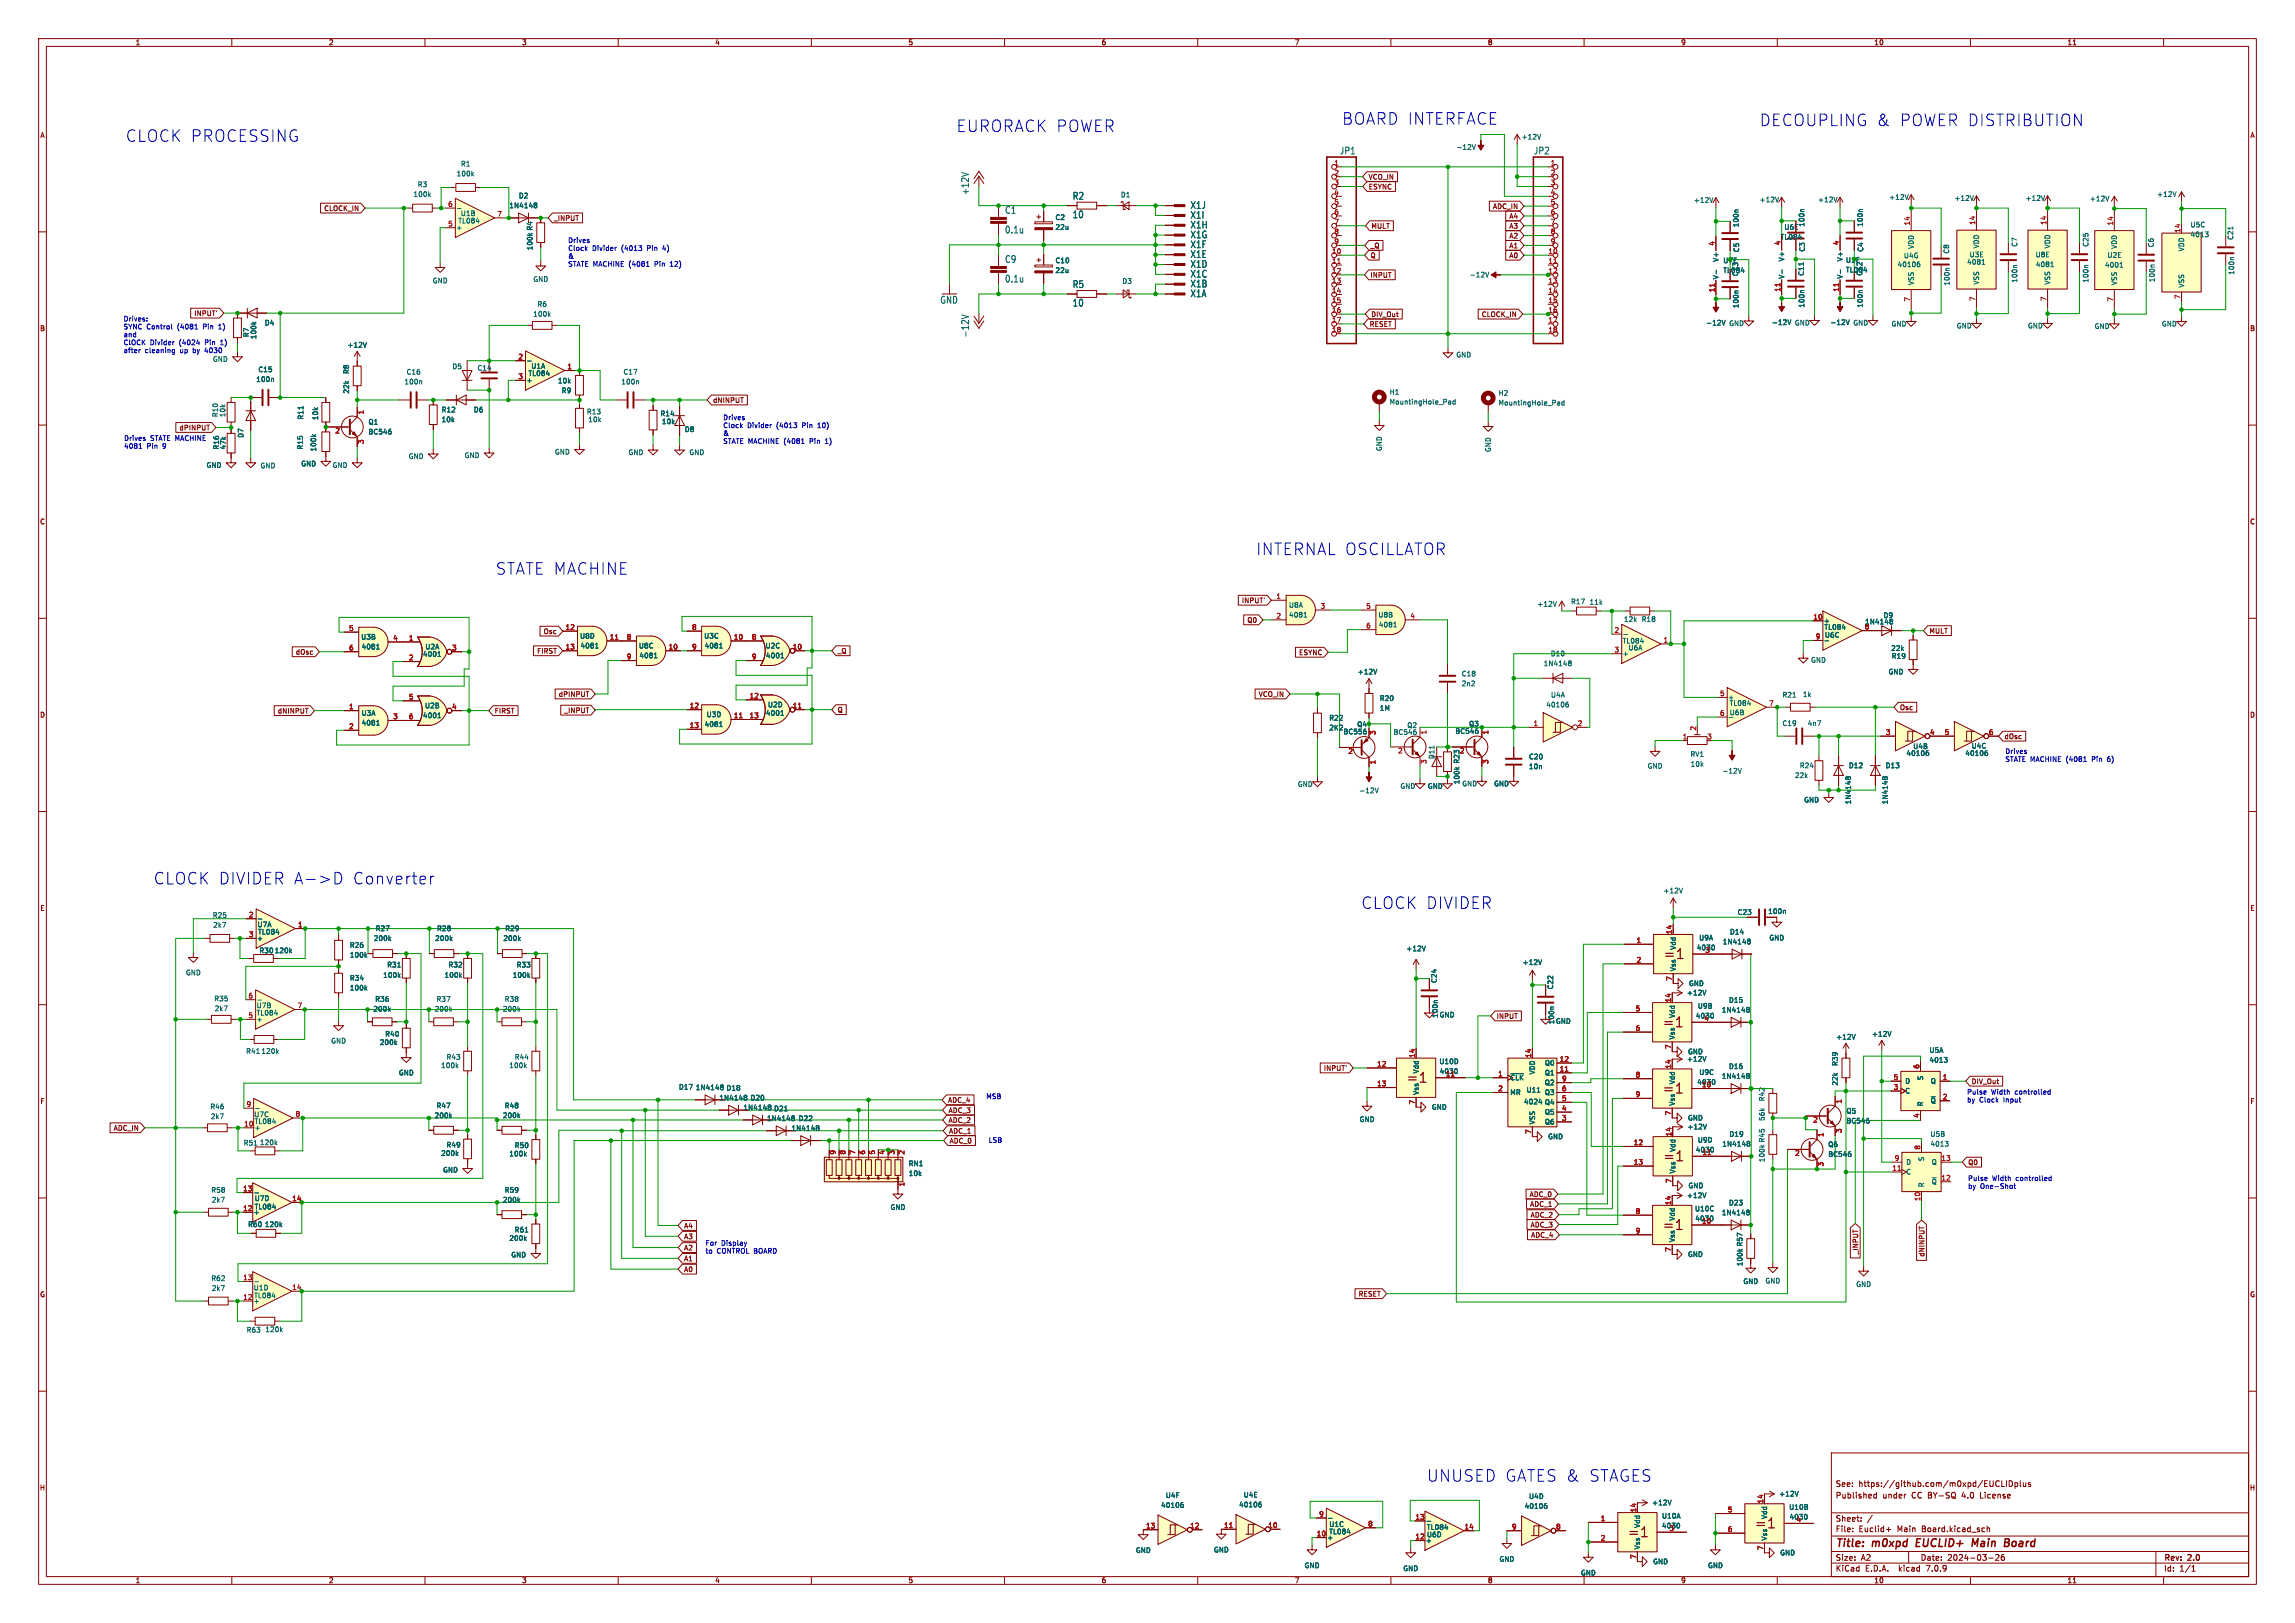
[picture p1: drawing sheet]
<svg xmlns="http://www.w3.org/2000/svg" width="594mm" height="420mm" viewBox="0 0 594 420" stroke-linecap="round" stroke-linejoin="round" font-family="sans-serif">
<defs><g id="words">
<g font-size="4.2" fill="#0000c2">
<text x="247.4" y="34.4">EURORACK POWER</text>
<text x="347.2" y="32.5">BOARD INTERFACE</text>
<text x="455.3" y="32.9">DECOUPLING &amp;</text>
<text x="491.3" y="32.9">POWER DISTRIBUTION</text>
<text x="32.4" y="37">CLOCK PROCESSING</text>
<text x="325" y="143.9">INTERNAL OSCILLATOR</text>
<text x="128.1" y="149">STATE MACHINE</text>
<text x="39.6" y="229.1">CLOCK DIVIDER A-&gt;D</text>
<text x="90.8" y="229.1">Converter</text>
<text x="352.2" y="235.5">CLOCK DIVIDER</text>
<text x="369.2" y="383.7">UNUSED GATES &amp;</text>
<text x="410.8" y="383.7">STAGES</text>
</g>
<g font-size="3.5" fill="#840000">
<text x="430.3" y="248.6">=1</text>
<text x="430.1" y="266.3">=1</text>
<text x="363.8" y="280.6">=1</text>
<text x="430.1" y="283.4">=1</text>
<text x="430.2" y="301">=1</text>
<text x="430.1" y="318.7">=1</text>
<text x="453.9" y="396">=1</text>
<text x="421" y="398.2">=1</text>
</g>
<g font-size="2.8" fill="#840000">
<text x="475" y="400.9">Title:</text>
<text x="484.7" y="400.9">m0xpd</text>
<text x="496.8" y="400.9">EUCLID+</text>
<text x="512.1" y="400.9">Main</text>
<text x="521.3" y="400.9">Board</text>
</g>
<g font-size="2.5" fill="#006464">
<text x="346.7" y="40.1">JP1</text>
<text x="396.9" y="40.1">JP2</text>
<text x="251" y="50.6" transform="rotate(-90 251 50.6)">+12V</text>
<text x="277.6" y="51.9">R2</text>
<text x="260" y="55.5">C1</text>
<text x="277.6" y="56.7">10</text>
<text x="308" y="59.3">X1H</text>
<text x="308" y="56.8">X1I</text>
<text x="308" y="54.2">X1J</text>
<text x="260" y="60.6">0.1u</text>
<text x="308" y="64.4">X1F</text>
<text x="308" y="61.9">X1G</text>
<text x="260" y="68.2">C9</text>
<text x="308" y="69.5">X1D</text>
<text x="308" y="66.9">X1E</text>
<text x="260" y="73.3">0.1u</text>
<text x="277.6" y="74.7">R5</text>
<text x="308" y="77.1">X1A</text>
<text x="308" y="74.6">X1B</text>
<text x="308" y="72">X1C</text>
<text x="243.3" y="78.8">GND</text>
<text x="277.6" y="79.5">10</text>
<text x="251" y="87.4" transform="rotate(-90 251 87.4)">-12V</text>
</g>
<g font-size="2.1" fill="#840000">
<text x="475" y="388">Published</text>
<text x="475" y="385">See:</text>
<text x="481" y="385">https://github.com/m0xpd/EUCLIDplus</text>
<text x="487.2" y="388">under</text>
<text x="494.8" y="388">CC BY-SQ</text>
<text x="508.1" y="388">4.0</text>
<text x="512.9" y="388">License</text>
<text x="475" y="394">Sheet:</text>
<text x="475" y="396.7">File:</text>
<text x="481.1" y="396.7">Euclid+</text>
<text x="491.1" y="396.7">Main</text>
<text x="497.5" y="396.7">Board.kicad_sch</text>
<text x="475" y="406.9">KiCad</text>
<text x="475" y="404.1">Size:</text>
<text x="481.7" y="404.1">A2</text>
<text x="482.7" y="406.9">E.D.A.</text>
<text x="491.6" y="406.9">kicad</text>
<text x="497" y="404.1">Date:</text>
<text x="498.8" y="406.9">7.0.9</text>
<text x="504" y="404.1">2024-03-26</text>
<text x="560" y="404.3">Rev:</text>
<text x="560" y="406.9">Id:</text>
<text x="564.1" y="406.9">1/1</text>
<text x="566.4" y="404.3">2.0</text>
</g>
<g font-size="1.8" fill="#840000">
<text x="35" y="11.9">1</text>
<text x="85" y="11.9">2</text>
<text x="135" y="11.9">3</text>
<text x="185" y="11.9">4</text>
<text x="235" y="11.9">5</text>
<text x="285" y="11.9">6</text>
<text x="335" y="11.9">7</text>
<text x="385" y="11.9">8</text>
<text x="435" y="11.9">9</text>
<text x="485" y="11.9">10</text>
<text x="535" y="11.9">11</text>
<text x="10.3" y="35.9">A</text>
<text x="582.3" y="35.9">A</text>
<text x="354.1" y="46.7">VCO_IN</text>
<text x="354.1" y="49.2">ESYNC</text>
<text x="83.8" y="54.8">CLOCK_IN</text>
<text x="143.3" y="57.3">_INPUT</text>
<text x="354.8" y="59.4">MULT</text>
<text x="386.3" y="54.3">ADC_IN</text>
<text x="390.5" y="59.4">A3</text>
<text x="390.5" y="56.8">A4</text>
<text x="354.6" y="64.5">_Q</text>
<text x="390.5" y="64.5">A1</text>
<text x="390.5" y="61.9">A2</text>
<text x="354.6" y="67">Q</text>
<text x="390.5" y="67">A0</text>
<text x="354.6" y="72.1">INPUT</text>
<text x="50.2" y="82">INPUT'</text>
<text x="354.8" y="82.2">DIV_Out</text>
<text x="383.4" y="82.2">CLOCK_IN</text>
<text x="10.3" y="85.9">B</text>
<text x="354.4" y="84.8">RESET</text>
<text x="582.3" y="85.9">B</text>
<text x="184.4" y="104.5">dNINPUT</text>
<text x="46.3" y="111.6">dPINPUT</text>
<text x="10.3" y="135.9">C</text>
<text x="582.3" y="135.9">C</text>
<text x="321.3" y="156.3">INPUT'</text>
<text x="322.7" y="161.4">Q0</text>
<text x="140.6" y="164.3">Osc</text>
<text x="499.3" y="164.2">MULT</text>
<text x="76.4" y="169.6">dOsc</text>
<text x="138.9" y="169.4">FIRST</text>
<text x="216.7" y="169.4">_Q</text>
<text x="336.1" y="169.7">ESYNC</text>
<text x="10.3" y="185.9">D</text>
<text x="71.8" y="184.9">dNINPUT</text>
<text x="127.9" y="184.9">FIRST</text>
<text x="144.5" y="180.5">dPINPUT</text>
<text x="145.9" y="184.7">_INPUT</text>
<text x="216.7" y="184.6">Q</text>
<text x="325.7" y="180.5">VCO_IN</text>
<text x="491.7" y="184">Osc</text>
<text x="582.3" y="185.9">D</text>
<text x="518.7" y="191.5">dOsc</text>
<text x="10.3" y="235.9">E</text>
<text x="582.3" y="235.9">E</text>
<text x="387.3" y="263.8">INPUT</text>
<text x="342.5" y="277.3">INPUT'</text>
<text x="510.2" y="280.7">DIV_Out</text>
<text x="10.3" y="285.9">F</text>
<text x="245.3" y="285.6">ADC_4</text>
<text x="582.3" y="285.9">F</text>
<text x="29.3" y="292.8">ADC_IN</text>
<text x="245.4" y="290.8">ADC_2</text>
<text x="245.4" y="288.2">ADC_3</text>
<text x="245.5" y="293.6">ADC_1</text>
<text x="245.6" y="296.1">ADC_0</text>
<text x="509.3" y="301.7">Q0</text>
<text x="395.8" y="309.9">ADC_0</text>
<text x="395.9" y="312.5">ADC_1</text>
<text x="396" y="317.8">ADC_3</text>
<text x="396" y="315.3">ADC_2</text>
<text x="176.9" y="318.1">A4</text>
<text x="176.9" y="323.8">A2</text>
<text x="176.9" y="320.9">A3</text>
<text x="396.2" y="320.5">ADC_4</text>
<text x="176.9" y="326.6">A1</text>
<text x="176.9" y="329.4">A0</text>
<text x="481.1" y="324.7" transform="rotate(-90 481.1 324.7)">_INPUT</text>
<text x="498.3" y="325.3" transform="rotate(-90 498.3 325.3)">dNINPUT</text>
<text x="10.3" y="335.9">G</text>
<text x="351.5" y="335.7">RESET</text>
<text x="582.3" y="335.9">G</text>
<text x="10.2" y="385.9">H</text>
<text x="582.2" y="385.9">H</text>
<text x="35" y="409.9">1</text>
<text x="85" y="409.9">2</text>
<text x="135" y="409.9">3</text>
<text x="185" y="409.9">4</text>
<text x="235" y="409.9">5</text>
<text x="285" y="409.9">6</text>
<text x="335" y="409.9">7</text>
<text x="385" y="409.9">8</text>
<text x="435" y="409.9">9</text>
<text x="485" y="409.9">10</text>
<text x="535" y="409.9">11</text>
</g>
<g font-size="1.8" fill="#006464">
<text x="376.8" y="39">-12V</text>
<text x="393.7" y="36.3">+12V</text>
<text x="118.1" y="45.8">100k</text>
<text x="119.2" y="43.3">R1</text>
<text x="106.9" y="51.2">100k</text>
<text x="108" y="48.6">R3</text>
<text x="134.2" y="51.5">D2</text>
<text x="290" y="51.3">D1</text>
<text x="438.3" y="52.7">+12V</text>
<text x="455.3" y="52.6">+12V</text>
<text x="470.4" y="52.6">+12V</text>
<text x="488.8" y="51.9">+12V</text>
<text x="505.7" y="52.2">+12V</text>
<text x="524.2" y="52.2">+12V</text>
<text x="540.8" y="52.3">+12V</text>
<text x="558.2" y="51.2">+12V</text>
<text x="118" y="59.8">+</text>
<text x="118.5" y="58">TL084</text>
<text x="119.2" y="56.1">U1B</text>
<text x="131.7" y="54.1">1N4148</text>
<text x="138" y="59.8" transform="rotate(-90 138 59.8)">R4</text>
<text x="273.1" y="57.1">C2</text>
<text x="273.1" y="59.7">22u</text>
<text x="450.2" y="58.9" transform="rotate(-90 450.2 58.9)">100n</text>
<text x="461.7" y="59.7">U6E</text>
<text x="467.2" y="58.8" transform="rotate(-90 467.2 58.8)">100n</text>
<text x="482.3" y="58.8" transform="rotate(-90 482.3 58.8)">100n</text>
<text x="566.8" y="59">U5C</text>
<text x="138" y="64.9" transform="rotate(-90 138 64.9)">100k</text>
<text x="450.3" y="65.4" transform="rotate(-90 450.3 65.4)">C5</text>
<text x="460.8" y="62.2">TL084</text>
<text x="467.3" y="65.3" transform="rotate(-90 467.3 65.3)">C3</text>
<text x="482.4" y="65.3" transform="rotate(-90 482.4 65.3)">C4</text>
<text x="495.5" y="64.5" transform="rotate(-90 495.5 64.5)">VDD</text>
<text x="504.7" y="65.8" transform="rotate(-90 504.7 65.8)">C8</text>
<text x="512.4" y="64.4" transform="rotate(-90 512.4 64.4)">VDD</text>
<text x="522.3" y="64" transform="rotate(-90 522.3 64)">C7</text>
<text x="530.8" y="64.4" transform="rotate(-90 530.8 64.4)">VDD</text>
<text x="540.7" y="64" transform="rotate(-90 540.7 64)">C25</text>
<text x="548.1" y="64.5" transform="rotate(-90 548.1 64.5)">VDD</text>
<text x="557.6" y="64.1" transform="rotate(-90 557.6 64.1)">C6</text>
<text x="565.5" y="65.2" transform="rotate(-90 565.5 65.2)">VDD</text>
<text x="566.8" y="61.6">4013</text>
<text x="578.2" y="62.2" transform="rotate(-90 578.2 62.2)">C21</text>
<text x="273.1" y="68.3">C10</text>
<text x="273.1" y="70.8">22u</text>
<text x="380.3" y="72">-12V</text>
<text x="445" y="67.9" transform="rotate(-90 445 67.9)">V+</text>
<text x="445.9" y="70.8">TL084</text>
<text x="450.1" y="71.6" transform="rotate(-90 450.1 71.6)">C13</text>
<text x="462" y="67.8" transform="rotate(-90 462 67.8)">V+</text>
<text x="467.1" y="71.5" transform="rotate(-90 467.1 71.5)">C11</text>
<text x="477.1" y="67.8" transform="rotate(-90 477.1 67.8)">V+</text>
<text x="477.7" y="70.7">TL084</text>
<text x="482.2" y="71.5" transform="rotate(-90 482.2 71.5)">C12</text>
<text x="491" y="69.3">40106</text>
<text x="492.7" y="67">U4G</text>
<text x="509" y="68.7">4081</text>
<text x="509.7" y="66.8">U3E</text>
<text x="526.8" y="66.8">U8E</text>
<text x="526.8" y="69.3">4081</text>
<text x="544.7" y="69.4">4001</text>
<text x="545.3" y="66.9">U2E</text>
<text x="578.5" y="71.2" transform="rotate(-90 578.5 71.2)">100n</text>
<text x="111.9" y="73.5">GND</text>
<text x="137.9" y="73.1">GND</text>
<text x="290.4" y="73.6">D3</text>
<text x="445" y="72.4" transform="rotate(-90 445 72.4)">V-</text>
<text x="462" y="72.3" transform="rotate(-90 462 72.3)">V-</text>
<text x="477.1" y="72.3" transform="rotate(-90 477.1 72.3)">V-</text>
<text x="495.5" y="73.9" transform="rotate(-90 495.5 73.9)">VSS</text>
<text x="504.8" y="74" transform="rotate(-90 504.8 74)">100n</text>
<text x="512.4" y="73.8" transform="rotate(-90 512.4 73.8)">VSS</text>
<text x="522.3" y="73.3" transform="rotate(-90 522.3 73.3)">100n</text>
<text x="530.8" y="73.8" transform="rotate(-90 530.8 73.8)">VSS</text>
<text x="540.7" y="73.3" transform="rotate(-90 540.7 73.3)">100n</text>
<text x="548.1" y="73.9" transform="rotate(-90 548.1 73.9)">VSS</text>
<text x="557.9" y="73.1" transform="rotate(-90 557.9 73.1)">100n</text>
<text x="565.5" y="74.5" transform="rotate(-90 565.5 74.5)">VSS</text>
<text x="137.9" y="82.1">100k</text>
<text x="139" y="79.6">R6</text>
<text x="450.2" y="79.9" transform="rotate(-90 450.2 79.9)">100n</text>
<text x="467.2" y="79.7" transform="rotate(-90 467.2 79.7)">100n</text>
<text x="482.3" y="79.7" transform="rotate(-90 482.3 79.7)">100n</text>
<text x="64.6" y="87.4" transform="rotate(-90 64.6 87.4)">R7</text>
<text x="66.5" y="87.9" transform="rotate(-90 66.5 87.9)">100k</text>
<text x="68.4" y="84.4">D4</text>
<text x="441.5" y="84.4">-12V</text>
<text x="447.4" y="84.6">GND</text>
<text x="458.5" y="84.3">-12V</text>
<text x="464.4" y="84.4">GND</text>
<text x="473.6" y="84.3">-12V</text>
<text x="479.5" y="84.4">GND</text>
<text x="489.5" y="84.7">GND</text>
<text x="506.3" y="85.2">GND</text>
<text x="524.8" y="85.2">GND</text>
<text x="542" y="85.3">GND</text>
<text x="559.4" y="84.7">GND</text>
<text x="55" y="93.8">GND</text>
<text x="89.8" y="90.1">+12V</text>
<text x="117" y="95.7">D5</text>
<text x="137.4" y="95.6">U1A</text>
<text x="376.8" y="92.7">GND</text>
<text x="66.2" y="99">100n</text>
<text x="66.8" y="96.5">C15</text>
<text x="90.5" y="102" transform="rotate(-90 90.5 102)">22k</text>
<text x="90.5" y="96.9" transform="rotate(-90 90.5 96.9)">R8</text>
<text x="104.6" y="99.7">100n</text>
<text x="105.1" y="97.1">C16</text>
<text x="123.5" y="96.1">C14</text>
<text x="136.1" y="99.3">+</text>
<text x="136.7" y="97.5">TL084</text>
<text x="144.3" y="99.4">10k</text>
<text x="145.3" y="102">R9</text>
<text x="160.7" y="99.7">100n</text>
<text x="161.2" y="97.1">C17</text>
<text x="114.2" y="106.9">R12</text>
<text x="122.5" y="106.9">D6</text>
<text x="151.8" y="107.4">R13</text>
<text x="170.8" y="107.9">R14</text>
<text x="359.5" y="102.3">H1</text>
<text x="359.5" y="104.9">MountingHole_Pad</text>
<text x="387.7" y="102.6">H2</text>
<text x="387.7" y="105.1">MountingHole_Pad</text>
<text x="56.6" y="108.1" transform="rotate(-90 56.6 108.1)">R10</text>
<text x="58.5" y="108.1" transform="rotate(-90 58.5 108.1)">10k</text>
<text x="63.2" y="113.4" transform="rotate(-90 63.2 113.4)">D7</text>
<text x="78.7" y="108.7" transform="rotate(-90 78.7 108.7)">R11</text>
<text x="82.5" y="108.8" transform="rotate(-90 82.5 108.8)">10k</text>
<text x="95.3" y="112.6">BC546</text>
<text x="95.3" y="110.1">Q1</text>
<text x="114.2" y="109.4">10k</text>
<text x="152.2" y="109.4">10k</text>
<text x="171.2" y="110">10k</text>
<text x="177.1" y="112">D8</text>
<text x="56.9" y="116.4" transform="rotate(-90 56.9 116.4)">R16</text>
<text x="58.6" y="116.4" transform="rotate(-90 58.6 116.4)">47k</text>
<text x="78.6" y="116.4" transform="rotate(-90 78.6 116.4)">R15</text>
<text x="82" y="117" transform="rotate(-90 82 117)">100k</text>
<text x="105.7" y="119">GND</text>
<text x="120.1" y="118.7">GND</text>
<text x="143.5" y="117.8">GND</text>
<text x="162.6" y="118">GND</text>
<text x="178.3" y="118">GND</text>
<text x="357.9" y="116.9" transform="rotate(-90 357.9 116.9)">GND</text>
<text x="386.1" y="117.1" transform="rotate(-90 386.1 117.1)">GND</text>
<text x="53.3" y="121.3">GND</text>
<text x="67.3" y="121.4">GND</text>
<text x="77.8" y="120.9">GND</text>
<text x="86" y="121.3">GND</text>
<text x="333.5" y="157.5">U8A</text>
<text x="333.5" y="160">4081</text>
<text x="356.6" y="160">U8B</text>
<text x="397.8" y="157.2">+12V</text>
<text x="406.5" y="156.6">R17</text>
<text x="411.3" y="156.7">11k</text>
<text x="420.2" y="161.1">12k</text>
<text x="424.8" y="161.1">R18</text>
<text x="471.9" y="161.5">+</text>
<text x="482.6" y="161.8">1N4148</text>
<text x="487.4" y="160.1">D9</text>
<text x="93.4" y="165.7">U3B</text>
<text x="150" y="165.5">U8D</text>
<text x="150.1" y="168">4081</text>
<text x="165.3" y="168">U8C</text>
<text x="182.1" y="165.5">U3C</text>
<text x="182.3" y="168">4081</text>
<text x="198" y="168">U2C</text>
<text x="356.8" y="162.5">4081</text>
<text x="419.9" y="166.7">TL084</text>
<text x="472.1" y="163.2">TL084</text>
<text x="472.2" y="165.2">U6C</text>
<text x="482.5" y="162.9">8</text>
<text x="93.5" y="168.2">4081</text>
<text x="109.4" y="170.2">4001</text>
<text x="110" y="168.2">U2A</text>
<text x="165.4" y="170.5">4081</text>
<text x="198.1" y="170.5">4001</text>
<text x="399.4" y="172.6">1N4148</text>
<text x="401.3" y="170">D10</text>
<text x="419.9" y="170">+</text>
<text x="421.4" y="168.5">U6A</text>
<text x="468.6" y="171.7">GND</text>
<text x="489.4" y="168.6">22k</text>
<text x="489.5" y="170.7">R19</text>
<text x="351.3" y="174.7">+12V</text>
<text x="378.2" y="175.2">C18</text>
<text x="378.2" y="177.8">2n2</text>
<text x="488.7" y="174.7">GND</text>
<text x="93.5" y="185.4">U3A</text>
<text x="109.9" y="183.5">U2B</text>
<text x="182.8" y="185.8">U3D</text>
<text x="198.1" y="185.4">4001</text>
<text x="198.7" y="183.2">U2D</text>
<text x="357" y="181.6">R20</text>
<text x="357" y="184.1">1M</text>
<text x="400.1" y="183.2">40106</text>
<text x="401.3" y="180.7">U4A</text>
<text x="447.2" y="181.3">+</text>
<text x="447.6" y="182.9">TL084</text>
<text x="447.6" y="185.3">U6B</text>
<text x="461.2" y="180.7">R21</text>
<text x="466.5" y="180.6">1k</text>
<text x="93.5" y="187.9">4081</text>
<text x="109.4" y="186">4001</text>
<text x="182.3" y="188.3">4081</text>
<text x="343.9" y="186.7">R22</text>
<text x="343.9" y="189.2">2K2</text>
<text x="347.6" y="190.2">BC556</text>
<text x="351.2" y="188.3">Q4</text>
<text x="360.6" y="190.3">BC546</text>
<text x="364.1" y="188.6">Q2</text>
<text x="376.6" y="190.1">BC546</text>
<text x="380.1" y="188.2">Q3</text>
<text x="461.2" y="188.1">C19</text>
<text x="467.8" y="188.1">4n7</text>
<text x="371.4" y="196.6" transform="rotate(-90 371.4 196.6)">D11</text>
<text x="377.9" y="197.7" transform="rotate(-90 377.9 197.7)">R23</text>
<text x="395.6" y="196.7">C20</text>
<text x="437.4" y="196.1">RV1</text>
<text x="493.3" y="195.8">40106</text>
<text x="495.1" y="194">U4B</text>
<text x="508.6" y="195.8">40106</text>
<text x="510.2" y="193.9">U4C</text>
<text x="335.8" y="203.8">GND</text>
<text x="377.9" y="203.1" transform="rotate(-90 377.9 203.1)">100k</text>
<text x="378.3" y="203.7">GND</text>
<text x="386.6" y="203.7">GND</text>
<text x="395.6" y="199.2">10n</text>
<text x="426.3" y="199.1">GND</text>
<text x="437.5" y="198.6">10k</text>
<text x="445.7" y="200.4">-12V</text>
<text x="464.4" y="201.5">22k</text>
<text x="465.7" y="199">R24</text>
<text x="478.4" y="199">D12</text>
<text x="487.9" y="199">D13</text>
<text x="351.7" y="205.5">-12V</text>
<text x="362.3" y="204.3">GND</text>
<text x="369.4" y="204.3">GND</text>
<text x="466.8" y="207.9">GND</text>
<text x="479.3" y="208.3" transform="rotate(-90 479.3 208.3)">1N4148</text>
<text x="488.8" y="208.3" transform="rotate(-90 488.8 208.3)">1N4148</text>
<text x="430.4" y="231.4">+12V</text>
<text x="54.9" y="237.7">R25</text>
<text x="449.6" y="237">C23</text>
<text x="457.5" y="236.7">100n</text>
<text x="55.1" y="240.3">2k7</text>
<text x="66.4" y="243.7">+</text>
<text x="66.5" y="240.1">U7A</text>
<text x="66.7" y="242">TL084</text>
<text x="90.4" y="245.5">R26</text>
<text x="96.6" y="243.7">200k</text>
<text x="97.1" y="241.1">R27</text>
<text x="112.5" y="243.7">200k</text>
<text x="113" y="241.1">R28</text>
<text x="130.2" y="243.7">200k</text>
<text x="130.6" y="241.1">R29</text>
<text x="433.9" y="245.9" transform="rotate(-90 433.9 245.9)">Vdd</text>
<text x="439.7" y="243.6">U9A</text>
<text x="445.8" y="244.6">1N4148</text>
<text x="447.6" y="242">D14</text>
<text x="457.8" y="243.6">GND</text>
<text x="67" y="246.9">R30</text>
<text x="71" y="246.9">120k</text>
<text x="90.4" y="248">100k</text>
<text x="100.1" y="250.5">R31</text>
<text x="116" y="250.5">R32</text>
<text x="133.6" y="250.5">R33</text>
<text x="363.9" y="246.4">+12V</text>
<text x="394" y="249.9">+12V</text>
<text x="433.9" y="251.5" transform="rotate(-90 433.9 251.5)">Vss</text>
<text x="439.1" y="246.1">4030</text>
<text x="48" y="252.6">GND</text>
<text x="90.4" y="254">R34</text>
<text x="90.4" y="256.5">100k</text>
<text x="99.1" y="253.2">100k</text>
<text x="114.9" y="253.2">100k</text>
<text x="132.6" y="253.2">100k</text>
<text x="372.1" y="254.5" transform="rotate(-90 372.1 254.5)">C24</text>
<text x="402.2" y="256.1" transform="rotate(-90 402.2 256.1)">C22</text>
<text x="436.5" y="257.8">+12V</text>
<text x="437" y="255.4">GND</text>
<text x="55.3" y="259.3">R35</text>
<text x="55.5" y="261.8">2k7</text>
<text x="66.3" y="263">TL084</text>
<text x="66.3" y="261.1">U7B</text>
<text x="96.5" y="262">200k</text>
<text x="97" y="259.4">R36</text>
<text x="112.4" y="262">200k</text>
<text x="112.9" y="259.4">R37</text>
<text x="130" y="262">200k</text>
<text x="130.5" y="259.4">R38</text>
<text x="372.3" y="263.5" transform="rotate(-90 372.3 263.5)">100n</text>
<text x="372.5" y="263.5">GND</text>
<text x="433.7" y="263.6" transform="rotate(-90 433.7 263.6)">Vdd</text>
<text x="438.8" y="263.8">4030</text>
<text x="439.3" y="261.2">U9B</text>
<text x="445.5" y="262.2">1N4148</text>
<text x="447.4" y="259.7">D15</text>
<text x="66.3" y="264.6">+</text>
<text x="99.6" y="268.5">R40</text>
<text x="402.4" y="265.2" transform="rotate(-90 402.4 265.2)">100n</text>
<text x="402.6" y="265.2">GND</text>
<text x="433.7" y="269.1" transform="rotate(-90 433.7 269.1)">Vss</text>
<text x="475.1" y="269.2">+12V</text>
<text x="484.4" y="268.5">+12V</text>
<text x="63.6" y="272.9">R41</text>
<text x="67.5" y="272.9">120k</text>
<text x="85.6" y="270.2">GND</text>
<text x="98.2" y="270.6">200k</text>
<text x="115.5" y="274.4">R43</text>
<text x="133.1" y="274.4">R44</text>
<text x="372.4" y="275.6">U10D</text>
<text x="399.7" y="275.9">Q0</text>
<text x="436.5" y="274.9">+12V</text>
<text x="436.8" y="273">GND</text>
<text x="475.8" y="276" transform="rotate(-90 475.8 276)">R39</text>
<text x="499.3" y="272.6">U5A</text>
<text x="499.3" y="275.2">4013</text>
<text x="103.1" y="278.5">GND</text>
<text x="114.1" y="276.6">100k</text>
<text x="131.7" y="276.6">100k</text>
<text x="367.4" y="277.9" transform="rotate(-90 367.4 277.9)">Vdd</text>
<text x="390.8" y="279.8">~{CLK}</text>
<text x="397.5" y="278.2" transform="rotate(-90 397.5 278.2)">VDD</text>
<text x="399.7" y="278.5">Q1</text>
<text x="399.7" y="281">Q2</text>
<text x="433.7" y="280.7" transform="rotate(-90 433.7 280.7)">Vdd</text>
<text x="439.2" y="280.9">4030</text>
<text x="439.7" y="278.4">U9C</text>
<text x="445.5" y="279.4">1N4148</text>
<text x="447.4" y="276.8">D16</text>
<text x="475.8" y="281" transform="rotate(-90 475.8 281)">22k</text>
<text x="493" y="280.6">D</text>
<text x="497.9" y="279.7" transform="rotate(-90 497.9 279.7)">S</text>
<text x="499.6" y="280.6">Q</text>
<text x="54.3" y="287.2">R46</text>
<text x="112.9" y="287">R47</text>
<text x="130.5" y="287">R48</text>
<text x="175.6" y="282.2">D17</text>
<text x="180" y="282.3">1N4148</text>
<text x="186.1" y="285">1N4148</text>
<text x="187.9" y="282.4">D18</text>
<text x="192.3" y="287.5">1N4148</text>
<text x="194.1" y="285">D20</text>
<text x="200.2" y="287.8">D21</text>
<text x="367.4" y="283.5" transform="rotate(-90 367.4 283.5)">Vss</text>
<text x="370.5" y="287.4">GND</text>
<text x="390.8" y="283.6">MR</text>
<text x="394.3" y="286">4024</text>
<text x="395" y="282.9">U11</text>
<text x="399.7" y="286.1">Q4</text>
<text x="399.7" y="283.6">Q3</text>
<text x="433.7" y="286.3" transform="rotate(-90 433.7 286.3)">Vss</text>
<text x="456.9" y="285.1" transform="rotate(-90 456.9 285.1)">R42</text>
<text x="493" y="283.2">C</text>
<text x="497.9" y="286.4" transform="rotate(-90 497.9 286.4)">R</text>
<text x="499.6" y="285.7">~{Q}</text>
<text x="54.4" y="289.8">2k7</text>
<text x="65.7" y="289.3">U7C</text>
<text x="65.8" y="292.7">+</text>
<text x="65.8" y="291.1">TL084</text>
<text x="112.4" y="289.5">200k</text>
<text x="130" y="289.5">200k</text>
<text x="198.4" y="290.3">1N4148</text>
<text x="204.7" y="292.8">1N4148</text>
<text x="206.6" y="290.3">D22</text>
<text x="351.8" y="290.6">GND</text>
<text x="397.5" y="291.1" transform="rotate(-90 397.5 291.1)">VSS</text>
<text x="399.7" y="291.2">Q6</text>
<text x="399.7" y="288.6">Q5</text>
<text x="436.6" y="292.5">+12V</text>
<text x="436.8" y="290.2">GND</text>
<text x="456.9" y="290.2" transform="rotate(-90 456.9 290.2)">56k</text>
<text x="477.8" y="288.4">Q5</text>
<text x="477.8" y="290.9">BC546</text>
<text x="63" y="296.6">R51</text>
<text x="67.2" y="296.5">120k</text>
<text x="114.1" y="299.3">200k</text>
<text x="115.5" y="297.2">R49</text>
<text x="131.7" y="299.4">100k</text>
<text x="133.1" y="297.3">R50</text>
<text x="400.6" y="295">GND</text>
<text x="433.8" y="298.2" transform="rotate(-90 433.8 298.2)">Vdd</text>
<text x="439.3" y="295.9">U9D</text>
<text x="445.7" y="296.9">1N4148</text>
<text x="447.5" y="294.4">D19</text>
<text x="456.9" y="295.8" transform="rotate(-90 456.9 295.8)">R45</text>
<text x="473.1" y="297">Q6</text>
<text x="473.1" y="299.6">BC546</text>
<text x="499.5" y="294.4">U5B</text>
<text x="499.5" y="296.9">4013</text>
<text x="114.5" y="303.6">GND</text>
<text x="235.1" y="304.5">10k</text>
<text x="235.1" y="302">RN1</text>
<text x="433.8" y="303.8" transform="rotate(-90 433.8 303.8)">Vss</text>
<text x="456.9" y="300.9" transform="rotate(-90 456.9 300.9)">100k</text>
<text x="493.3" y="304.1">C</text>
<text x="493.3" y="301.6">D</text>
<text x="498.2" y="300.6" transform="rotate(-90 498.2 300.6)">S</text>
<text x="499.9" y="301.6">Q</text>
<text x="54.6" y="308.8">R58</text>
<text x="54.7" y="311.4">2k7</text>
<text x="65.8" y="311">U7D</text>
<text x="130" y="311.4">200k</text>
<text x="130.5" y="308.8">R59</text>
<text x="436.5" y="310.2">+12V</text>
<text x="436.9" y="307.7">GND</text>
<text x="498.2" y="307.3" transform="rotate(-90 498.2 307.3)">R</text>
<text x="499.9" y="306.7">~{Q}</text>
<text x="64.1" y="317.7">R60</text>
<text x="65.5" y="314.6">+</text>
<text x="65.8" y="313.2">TL084</text>
<text x="68.4" y="317.7">120k</text>
<text x="230.4" y="313.3">GND</text>
<text x="433.7" y="316" transform="rotate(-90 433.7 316)">Vdd</text>
<text x="438.6" y="313.7">U10C</text>
<text x="438.7" y="316.2">4030</text>
<text x="445.5" y="314.7">1N4148</text>
<text x="447.4" y="312.1">D23</text>
<text x="131.7" y="321.3">200k</text>
<text x="133.1" y="319.1">R61</text>
<text x="433.7" y="321.6" transform="rotate(-90 433.7 321.6)">Vss</text>
<text x="451.2" y="322.7" transform="rotate(-90 451.2 322.7)">R57</text>
<text x="132.2" y="325.6">GND</text>
<text x="436.8" y="325.5">GND</text>
<text x="451.2" y="327.8" transform="rotate(-90 451.2 327.8)">100k</text>
<text x="54.6" y="331.7">R62</text>
<text x="54.7" y="334.2">2k7</text>
<text x="65.6" y="334.1">U1D</text>
<text x="451.1" y="332.5">GND</text>
<text x="456.8" y="332.3">GND</text>
<text x="480.3" y="333.2">GND</text>
<text x="65.5" y="337.5">+</text>
<text x="65.7" y="336.1">TL084</text>
<text x="63.7" y="345">R63</text>
<text x="68.6" y="344.9">120k</text>
<text x="301.6" y="387.8">U4F</text>
<text x="321.8" y="387.7">U4E</text>
<text x="395.6" y="388.1">U4D</text>
<text x="427.5" y="389.7">+12V</text>
<text x="460.4" y="387.5">+12V</text>
<text x="300.4" y="390.4">40106</text>
<text x="320.6" y="390.2">40106</text>
<text x="343.9" y="395.3">U1C</text>
<text x="394.5" y="390.6">40106</text>
<text x="424.7" y="395.5" transform="rotate(-90 424.7 395.5)">Vdd</text>
<text x="430" y="393.2">U10A</text>
<text x="430" y="395.7">4030</text>
<text x="457.6" y="393.2" transform="rotate(-90 457.6 393.2)">Vdd</text>
<text x="463" y="390.9">U10B</text>
<text x="463.1" y="393.4">4030</text>
<text x="314.1" y="401.9">GND</text>
<text x="343.4" y="398.8">+</text>
<text x="343.9" y="397.2">TL084</text>
<text x="368.9" y="399.5">+</text>
<text x="369.2" y="396.1">TL084</text>
<text x="369.2" y="398">U6D</text>
<text x="424.7" y="401.1" transform="rotate(-90 424.7 401.1)">Vss</text>
<text x="457.6" y="398.8" transform="rotate(-90 457.6 398.8)">Vss</text>
<text x="293.9" y="402.1">GND</text>
<text x="337.6" y="406">GND</text>
<text x="363.1" y="406.8">GND</text>
<text x="388" y="404.3">GND</text>
<text x="409.1" y="407.9">GND</text>
<text x="427.7" y="405">GND</text>
<text x="442" y="406">GND</text>
<text x="460.6" y="402.7">GND</text>
</g>
<g font-size="1.8" fill="#a90000">
<text x="345.2" y="42.9">1</text>
<text x="345.2" y="45.5">2</text>
<text x="401.2" y="42.9">1</text>
<text x="401.2" y="45.5">2</text>
<text x="115.9" y="53.6">6</text>
<text x="345.2" y="48">3</text>
<text x="345.2" y="50.5">4</text>
<text x="345.2" y="53.1">5</text>
<text x="401.2" y="48">3</text>
<text x="401.2" y="50.5">4</text>
<text x="401.2" y="53.1">5</text>
<text x="115.9" y="58.7">5</text>
<text x="128.6" y="56.1">7</text>
<text x="345.2" y="55.6">6</text>
<text x="345.2" y="58.2">7</text>
<text x="401.2" y="55.6">6</text>
<text x="401.2" y="58.2">7</text>
<text x="494.4" y="58.5" transform="rotate(-90 494.4 58.5)">14</text>
<text x="511.3" y="58.3" transform="rotate(-90 511.3 58.3)">14</text>
<text x="529.7" y="58.3" transform="rotate(-90 529.7 58.3)">14</text>
<text x="547" y="58.5" transform="rotate(-90 547 58.5)">14</text>
<text x="344.6" y="65.8">10</text>
<text x="345.2" y="60.7">8</text>
<text x="345.2" y="63.2">9</text>
<text x="400.6" y="65.8">10</text>
<text x="401.2" y="60.7">8</text>
<text x="401.2" y="63.2">9</text>
<text x="443.9" y="63.7" transform="rotate(-90 443.9 63.7)">4</text>
<text x="460.9" y="63.6" transform="rotate(-90 460.9 63.6)">4</text>
<text x="476" y="63.6" transform="rotate(-90 476 63.6)">4</text>
<text x="564.4" y="60.4" transform="rotate(-90 564.4 60.4)">14</text>
<text x="344.6" y="68.3">11</text>
<text x="344.6" y="70.9">12</text>
<text x="400.6" y="68.3">11</text>
<text x="344.6" y="73.4">13</text>
<text x="344.6" y="75.9">14</text>
<text x="400.6" y="73.4">13</text>
<text x="400.6" y="75.9">14</text>
<text x="443.9" y="75.7" transform="rotate(-90 443.9 75.7)">11</text>
<text x="460.9" y="75.6" transform="rotate(-90 460.9 75.6)">11</text>
<text x="476" y="75.6" transform="rotate(-90 476 75.6)">11</text>
<text x="564.4" y="77.5" transform="rotate(-90 564.4 77.5)">7</text>
<text x="344.6" y="78.5">15</text>
<text x="344.6" y="81">16</text>
<text x="344.6" y="83.6">17</text>
<text x="400.6" y="78.5">15</text>
<text x="400.6" y="83.6">17</text>
<text x="494.4" y="78.2" transform="rotate(-90 494.4 78.2)">7</text>
<text x="511.3" y="78" transform="rotate(-90 511.3 78)">7</text>
<text x="529.7" y="78" transform="rotate(-90 529.7 78)">7</text>
<text x="547" y="78.2" transform="rotate(-90 547 78.2)">7</text>
<text x="344.6" y="86.1">18</text>
<text x="400.6" y="86.1">18</text>
<text x="134" y="93.1">2</text>
<text x="146.7" y="95.6">1</text>
<text x="134" y="98.2">3</text>
<text x="94.4" y="107.4" transform="rotate(-90 94.4 107.4)">1</text>
<text x="86.7" y="112.5">2</text>
<text x="94.4" y="115" transform="rotate(-90 94.4 115)">3</text>
<text x="330.3" y="155.1">1</text>
<text x="330.3" y="160.1">2</text>
<text x="341.7" y="157.6">3</text>
<text x="353.5" y="157.6">5</text>
<text x="364.9" y="160.1">4</text>
<text x="469.2" y="160.4">10</text>
<text x="90.2" y="163.3">5</text>
<text x="101.7" y="165.9">4</text>
<text x="105.7" y="165.9">1</text>
<text x="146.3" y="163.1">12</text>
<text x="157.7" y="165.6">11</text>
<text x="162.1" y="165.6">8</text>
<text x="179" y="163.1">8</text>
<text x="189.8" y="165.6">10</text>
<text x="194.5" y="165.6">8</text>
<text x="353.5" y="162.7">6</text>
<text x="417.8" y="163.8">2</text>
<text x="430.5" y="166.4">1</text>
<text x="469.8" y="165.5">9</text>
<text x="90.2" y="168.4">6</text>
<text x="105.7" y="170.9">2</text>
<text x="116.9" y="168.4">3</text>
<text x="146.3" y="168.1">13</text>
<text x="162.1" y="170.7">9</text>
<text x="172.9" y="168.1">10</text>
<text x="179" y="168.1">9</text>
<text x="194.5" y="170.7">9</text>
<text x="205.1" y="168.1">10</text>
<text x="417.8" y="168.9">3</text>
<text x="90.2" y="183.6">1</text>
<text x="105.7" y="181.1">5</text>
<text x="116.9" y="183.6">4</text>
<text x="178.4" y="183.4">12</text>
<text x="189.8" y="185.9">11</text>
<text x="193.9" y="180.8">12</text>
<text x="193.9" y="185.9">13</text>
<text x="205.1" y="183.4">11</text>
<text x="445.1" y="180.2">5</text>
<text x="445.1" y="185.3">6</text>
<text x="457.8" y="182.8">7</text>
<text x="90.2" y="188.7">2</text>
<text x="101.7" y="186.2">3</text>
<text x="105.7" y="186.2">6</text>
<text x="178.4" y="188.5">13</text>
<text x="356.3" y="190.3" transform="rotate(-90 356.3 190.3)">3</text>
<text x="369.5" y="190.2" transform="rotate(-90 369.5 190.2)">1</text>
<text x="385.5" y="190.2" transform="rotate(-90 385.5 190.2)">1</text>
<text x="396.8" y="188">1</text>
<text x="408.2" y="188">2</text>
<text x="435.4" y="191.4">1</text>
<text x="439" y="189.2" transform="rotate(-90 439 189.2)">2</text>
<text x="441.8" y="191.4">3</text>
<text x="488" y="190.2">3</text>
<text x="499.4" y="190.2">4</text>
<text x="503.2" y="190.2">5</text>
<text x="514.7" y="190.2">6</text>
<text x="348.9" y="195.4">2</text>
<text x="356.3" y="197.9" transform="rotate(-90 356.3 197.9)">1</text>
<text x="361.8" y="195.3">2</text>
<text x="369.5" y="197.8" transform="rotate(-90 369.5 197.8)">3</text>
<text x="377.8" y="195.3">2</text>
<text x="385.5" y="197.8" transform="rotate(-90 385.5 197.8)">3</text>
<text x="64.3" y="237.5">2</text>
<text x="64.3" y="242.6">3</text>
<text x="77" y="240">1</text>
<text x="423.5" y="244.1">1</text>
<text x="432.8" y="241.8" transform="rotate(-90 432.8 241.8)">14</text>
<text x="423.5" y="249.2">2</text>
<text x="441.3" y="246.6">3</text>
<text x="432.8" y="253.9" transform="rotate(-90 432.8 253.9)">7</text>
<text x="64.2" y="263.5">5</text>
<text x="64.2" y="258.4">6</text>
<text x="76.9" y="261">7</text>
<text x="423.2" y="261.7">5</text>
<text x="432.6" y="259.5" transform="rotate(-90 432.6 259.5)">14</text>
<text x="423.2" y="266.8">6</text>
<text x="441" y="264.3">4</text>
<text x="366.3" y="273.9" transform="rotate(-90 366.3 273.9)">14</text>
<text x="396.4" y="273.9" transform="rotate(-90 396.4 273.9)">14</text>
<text x="403.6" y="274.8">12</text>
<text x="432.6" y="271.6" transform="rotate(-90 432.6 271.6)">7</text>
<text x="356.3" y="276.1">12</text>
<text x="356.3" y="281.2">13</text>
<text x="372.5" y="278.1">4030</text>
<text x="374.1" y="278.6">11</text>
<text x="387.7" y="278.6">1</text>
<text x="403.6" y="277.4">11</text>
<text x="404.2" y="279.9">9</text>
<text x="423.2" y="278.9">8</text>
<text x="432.6" y="276.6" transform="rotate(-90 432.6 276.6)">14</text>
<text x="440.4" y="281.4">10</text>
<text x="490" y="279.5">5</text>
<text x="496.8" y="276.7" transform="rotate(-90 496.8 276.7)">6</text>
<text x="502.7" y="279.5">1</text>
<text x="63.7" y="286.5">9</text>
<text x="366.3" y="285.9" transform="rotate(-90 366.3 285.9)">7</text>
<text x="387.7" y="282.4">2</text>
<text x="404.2" y="287.5">4</text>
<text x="404.2" y="285">5</text>
<text x="404.2" y="282.4">6</text>
<text x="423.2" y="284">9</text>
<text x="477" y="285.7" transform="rotate(-90 477 285.7)">1</text>
<text x="490" y="282.1">3</text>
<text x="502.7" y="284.6">2</text>
<text x="63.1" y="291.6">10</text>
<text x="76.4" y="289.1">8</text>
<text x="396.4" y="293.6" transform="rotate(-90 396.4 293.6)">7</text>
<text x="404.2" y="290.1">3</text>
<text x="432.6" y="288.7" transform="rotate(-90 432.6 288.7)">7</text>
<text x="469.2" y="290.8">2</text>
<text x="477" y="293.3" transform="rotate(-90 477 293.3)">3</text>
<text x="496.8" y="289.4" transform="rotate(-90 496.8 289.4)">4</text>
<text x="216.6" y="298.9" transform="rotate(-90 216.6 298.9)">9</text>
<text x="219.2" y="298.9" transform="rotate(-90 219.2 298.9)">8</text>
<text x="221.7" y="298.9" transform="rotate(-90 221.7 298.9)">7</text>
<text x="224.2" y="298.9" transform="rotate(-90 224.2 298.9)">6</text>
<text x="226.8" y="298.9" transform="rotate(-90 226.8 298.9)">5</text>
<text x="229.3" y="298.9" transform="rotate(-90 229.3 298.9)">4</text>
<text x="231.9" y="298.9" transform="rotate(-90 231.9 298.9)">3</text>
<text x="234.4" y="298.9" transform="rotate(-90 234.4 298.9)">2</text>
<text x="422.7" y="296.4">12</text>
<text x="432.7" y="294.2" transform="rotate(-90 432.7 294.2)">14</text>
<text x="438.8" y="298.4">4030</text>
<text x="440.5" y="299">11</text>
<text x="464.5" y="299.4">2</text>
<text x="472.3" y="294.3" transform="rotate(-90 472.3 294.3)">1</text>
<text x="497.1" y="297.6" transform="rotate(-90 497.1 297.6)">8</text>
<text x="422.7" y="301.5">13</text>
<text x="472.3" y="302" transform="rotate(-90 472.3 302)">3</text>
<text x="489.7" y="303">11</text>
<text x="490.3" y="300.5">9</text>
<text x="502.4" y="305.6">12</text>
<text x="502.4" y="300.5">13</text>
<text x="62.8" y="308.4">13</text>
<text x="75.5" y="310.9">14</text>
<text x="234.4" y="307.2" transform="rotate(-90 234.4 307.2)">1</text>
<text x="432.6" y="312" transform="rotate(-90 432.6 312)">14</text>
<text x="432.7" y="306.3" transform="rotate(-90 432.7 306.3)">7</text>
<text x="497.1" y="310.9" transform="rotate(-90 497.1 310.9)">10</text>
<text x="62.8" y="313.4">12</text>
<text x="423.2" y="314.2">8</text>
<text x="440.4" y="316.7">10</text>
<text x="423.2" y="319.3">9</text>
<text x="432.6" y="324" transform="rotate(-90 432.6 324)">7</text>
<text x="62.8" y="331.3">13</text>
<text x="75.5" y="333.9">14</text>
<text x="62.8" y="336.4">12</text>
<text x="456.4" y="389.2" transform="rotate(-90 456.4 389.2)">14</text>
<text x="296.5" y="395.6">13</text>
<text x="307.9" y="395.6">12</text>
<text x="316.7" y="395.5">11</text>
<text x="328.1" y="395.5">10</text>
<text x="341.3" y="392.6">9</text>
<text x="354" y="395.1">8</text>
<text x="366.2" y="393.3">13</text>
<text x="378.9" y="395.9">14</text>
<text x="391.2" y="395.9">9</text>
<text x="402.6" y="395.9">8</text>
<text x="414.2" y="393.7">1</text>
<text x="423.5" y="391.5" transform="rotate(-90 423.5 391.5)">14</text>
<text x="447.1" y="391.4">5</text>
<text x="464.9" y="394">4</text>
<text x="340.7" y="397.6">10</text>
<text x="366.2" y="398.4">12</text>
<text x="414.2" y="398.8">2</text>
<text x="432" y="396.2">3</text>
<text x="447.1" y="396.5">6</text>
<text x="456.4" y="401.3" transform="rotate(-90 456.4 401.3)">7</text>
<text x="423.5" y="403.6" transform="rotate(-90 423.5 403.6)">7</text>
</g>
<g font-size="1.8" fill="#0000c2">
<text x="146.9" y="63">Drives</text>
<text x="146.9" y="65">Clock</text>
<text x="153.3" y="65">Divider</text>
<text x="161" y="65">(4013</text>
<text x="167.8" y="65">Pin</text>
<text x="172" y="65">4)</text>
<text x="146.9" y="67">&amp;</text>
<text x="146.9" y="69.1">STATE MACHINE</text>
<text x="162.9" y="69.1">(4081</text>
<text x="169.7" y="69.1">Pin</text>
<text x="173.9" y="69.1">12)</text>
<text x="31.9" y="83.3">Drives:</text>
<text x="31.9" y="85.3">SYNC Control</text>
<text x="31.9" y="87.4">and</text>
<text x="31.9" y="89.4">ClOCK</text>
<text x="38.9" y="89.4">Divider</text>
<text x="46" y="85.3">(4081</text>
<text x="46.5" y="89.4">(4024</text>
<text x="52.9" y="85.3">Pin</text>
<text x="53.4" y="89.4">Pin</text>
<text x="57.1" y="85.3">1)</text>
<text x="57.5" y="89.4">1)</text>
<text x="31.9" y="91.4">after</text>
<text x="37.5" y="91.4">cleaning</text>
<text x="46.7" y="91.4">up</text>
<text x="50.2" y="91.4">by</text>
<text x="53.5" y="91.4">4030</text>
<text x="187.1" y="108.8">Drives</text>
<text x="187.1" y="110.9">Clock</text>
<text x="187.1" y="112.9">&amp;</text>
<text x="193.4" y="110.9">Divider</text>
<text x="201.1" y="110.9">(4013</text>
<text x="207.9" y="110.9">Pin</text>
<text x="212.1" y="110.9">10)</text>
<text x="32" y="114.2">Drives</text>
<text x="32" y="116.2">4081</text>
<text x="38" y="116.2">Pin</text>
<text x="38.9" y="114.2">STATE MACHINE</text>
<text x="42.2" y="116.2">9</text>
<text x="187.1" y="114.9">STATE MACHINE</text>
<text x="203" y="114.9">(4081</text>
<text x="209.9" y="114.9">Pin</text>
<text x="214.1" y="114.9">1)</text>
<text x="518.9" y="195.2">Drives</text>
<text x="518.9" y="197.2">STATE MACHINE</text>
<text x="534.9" y="197.2">(4081</text>
<text x="541.7" y="197.2">Pin</text>
<text x="545.9" y="197.2">6)</text>
<text x="255.1" y="284.5">MSB</text>
<text x="509" y="283.3">Pulse</text>
<text x="509" y="285.4">by</text>
<text x="512.3" y="285.4">Clock</text>
<text x="515.4" y="283.3">Width</text>
<text x="518.7" y="285.4">Input</text>
<text x="521.6" y="283.3">controlled</text>
<text x="255.8" y="295.8">LSB</text>
<text x="509.3" y="305.7">Pulse</text>
<text x="515.6" y="305.7">Width</text>
<text x="521.9" y="305.7">controlled</text>
<text x="509.3" y="307.7">by</text>
<text x="512.6" y="307.7">One-Shot</text>
<text x="182.5" y="322.4">For</text>
<text x="186.7" y="322.4">Display</text>
<text x="182.5" y="324.5">to</text>
<text x="185.5" y="324.5">CONTROL BOARD</text>
</g>
<g font-size="1.8" fill="#009600">
<text x="400.6" y="70.9">12</text>
<text x="445.9" y="68.3">U7E</text>
<text x="477.7" y="68.2">U1E</text>
<text x="400.6" y="81">16</text>
</g>
</g></defs>
<g fill="none" stroke="#840000" stroke-width=".26">
<path d="M10 10h574v400h-574zM12 12h570v396h-570zM60 10v2M110 10v2M160 10v2M210 10v2M260 10v2M310 10v2M360 10v2M410 10v2M460 10v2M510 10v2"/>
<path d="M536.6 11.6h.7M560 10v2M10 60h2M582 60h2M10 110h2M582 110h2M10 160h2M582 160h2M10 210h2M582 210h2M10 260h2M582 260h2"/>
<path d="M10 310h2M582 310h2M10 360h2M474 376h108v32h-108zM582 360h2M474 397.5h108M474 391.5h108M479.5 396.2v.2M479.5 395.4v.2M481.7 393.5v.2M481.7 392.7v.2M484.6 392.1l-1.3 1.9"/>
<path d="M485.7 386.2v1.5M485.7 386.7h-.5l-.2 .3 .1 .6h.6M488.2 395.8h1.2M488.8 395.2v1.2M493.2 386.7h.1M513.5 395.4h.2M513.7 396.3l-.2 .1M514.3 394.9v1.5M514.3 395.5l.6-.1 .1 1M517 383.2l.5 .1M517.5 384.5l-.5 .2M518.1 383.2v1.5h.7"/>
<path d="M519.3 383.2v1.5M520 383.2a.76 .76 0 0 1 .9 .7 .76 .76 0 0 1-.9 .8zM521.5 383.7h.5l.2 .3-.1 .6h-.6M521.5 383.7v1.5M522.9 383.2v1.3l.2 .2M523.7 383.7v.9l.6-.1M524.3 383.7v1M525.5 383.7h-.3l-.2 .2v.2l.5 .1v.4h-.5M60 408v2M110 408v2M160 408v2M210 408v2"/>
<path d="M260 408v2M310 408v2M360 408v2M410 408v2M460 408v2M474 404.5h108M474 401.5h108M494 401.5v3M510 408v2M514.7 403.2h1.2M516.5 402.4l.6-.1 .3 .4-.9 1.1h.9M518.7 402.3h-.5l-.2 .3v.9l.2 .3 .5-.2v-.7l-.5-.1-.2 .3"/>
<path d="M536.6 409.6h.7M558 401.5v6.5M560 408v2M567.3 406.6h.9M567.3 405.5l.4-.4v1.5"/>
</g>
<path d="M496.2 398.2l-.3 2h1M512 398.2l-.9 1.4-.5-1.4-.2 2M518.9 399.1h.7M519 398.2h.7l.3 .2v.4l-.4 .3M519.6 399.1l.4 .4-.1 .5-.4 .2h-.7" fill="none" stroke="#840000" stroke-width=".4"/>
<path d="M336.7 154.1a3.8 3.8 0 0 1 3.8 3.8 3.8 3.8 0 0 1-3.8 3.8z" fill="#ffffc2" stroke="#ffffc2" stroke-width=".26"/>
<path d="M332.9 154.1h3.8v7.6h-3.8z" fill="#ffffc2"/>
<path d="M329.1 155.3h3.8M332.9 154.1h3.8a3.8 3.8 0 0 1 3.8 3.8 3.8 3.8 0 0 1-3.8 3.8h-3.8zM340.5 157.9h3.8M329.1 160.4h3.8" fill="none" stroke="#840000" stroke-width=".26"/>
<path d="M337.5 159.7h.7M337.6 158.7l.3-.3v1.3" fill="none" stroke="#006464" stroke-width=".26"/>
<path d="M359.9 156.6a3.8 3.8 0 0 1 3.8 3.8 3.8 3.8 0 0 1-3.8 3.8z" fill="#ffffc2" stroke="#ffffc2" stroke-width=".26"/>
<path d="M356.1 156.6h3.8v7.6h-3.8z" fill="#ffffc2"/>
<g fill="none" stroke="#840000" stroke-width=".26">
<path d="M444.1 51.2l-.7 1.3M444.1 51.2v2.5M444.1 51.2l.8 1.3M447.8 57.3v2.8M444.1 61.1v3.8M444.1 72.5v3.8M447.8 62.1v2.8M447.8 69.7v2.8M447.8 74.5v2.8M461.1 61v3.8M461.1 72.4v3.8M452.6 81.8v1.3h1.3l-1.3 1.2-1.2-1.2h1.2"/>
<path d="M469.6 81.7v1.2h1.3l-1.3 1.3-1.2-1.3h1.2M352.3 157.9h3.8M356.1 156.6h3.8a3.8 3.8 0 0 1 3.8 3.8 3.8 3.8 0 0 1-3.8 3.8h-3.8zM352.3 162.9h3.8M353.3 179.5h2v5h-2zM354.3 175.6v3.9M354.3 175.6l-.7 1.3M354.3 175.6l.8 1.3M363.7 160.4h3.8M340 184.5h2v5.1h-2zM341 183.3v1.2M341 189.6v1.3"/>
<path d="M346.7 193.4h5.7M352.4 194.1l1.9 1.9v2.5M354.3 188.3v2.6l-1.9 1.9M354.3 184.5v1.3M359.9 193.3h5.7M365.6 193.9l1.9 1.9v2.6M367.5 188.2v2.6l-1.9 1.9M370.6 195.8h2.5M371.9 195.8l1.2 2.6h-2.5zM371.9 195.8v5.1M375.9 193.3h5.7M381.6 193.9l1.9 1.9v2.6"/>
<path d="M383.5 188.2v2.6l-1.9 1.9M341 201v1.3h1.3l-1.3 1.3-1.3-1.3h1.3M367.5 201.5v1.3h1.3l-1.3 1.3-1.2-1.3h1.2M353.8 276.4h7.6M361.4 273.8h10.2v10.2h-10.2zM366.5 271.3v2.5M371.6 278.9h7.6M353.8 285v1.3h1.3l-1.3 1.2-1.2-1.2h1.2M353.8 281.4h7.6M366.5 284v2.5h1.3v-1.3l1.3 1.3-1.3 1.3v-1.3"/>
<circle cx="353.1" cy="193.4" r="2.82"/>
<circle cx="366.3" cy="193.3" r="2.82"/>
<circle cx="382.3" cy="193.3" r="2.82"/>
</g>
<g fill="none" stroke="#006464" stroke-width=".26">
<path d="M443.4 51.1l-.5 1.3M449.9 54.3h-.7l-.1 .2M444.2 69.9v1M449.9 75.3h-.7l-.1 .2M461.2 69.8v1M445.7 82.9l.4 1.2 .4-1.2M462.7 82.7l.4 1.3 .5-1.3M356.4 173.2l-.5 1.2M360.7 162.3h.8M360.9 161.3l.2-.3v1.3M353.5 189.2v.7M366.5 189.3v.7"/>
<path d="M371.2 193v.7M382.5 189.1v.6M376.9 276.6a.79 .79 0 0 1 0 1.2"/>
</g>
<path d="M443.7 73.5v.7M460.7 73.3v.8" fill="none" stroke="#a90000" stroke-width=".26"/>
<path d="M361.4 273.8h10.2v10.2h-10.2z" fill="#ffffc2" stroke="#ffffc2" stroke-width=".26"/>
<path d="M368.1 277.9l.2-.4v2.6M367.6 280.1h1.5" fill="none" stroke="#840000" stroke-width=".32"/>
<path d="M445.8 61.8h4M445.8 60.3h4M445.8 74.3h4M445.8 72.8h4M352.4 191.5v3.8M365.6 191.4v3.8M381.6 191.4v3.8" fill="none" stroke="#840000" stroke-width=".51"/>
<g fill="#840000" stroke="#840000" stroke-width=".26">
<path d="M366.3 195.1l.5-.5 .5 1z"/>
<path d="M353.6 191.1l.5 .5-1 .6z"/>
<path d="M461.1 78.1v1.3h.8l-.8 1.2-.7-1.2h.7z"/>
<path d="M382.3 195.1l.5-.5 .5 1z"/>
<path d="M444.1 78.2v1.3h.8l-.8 1.3-.7-1.3h.7z"/>
</g>
<path d="M399.4 184.4l7.6 3.8-7.6 3.8z" fill="#ffffc2"/>
<g fill="none" stroke="#840000" stroke-width=".26">
<path d="M392.7 34.8l-.8 1.3M392.7 34.8v2.5M392.7 34.8l.7 1.3M345.9 43.2h1.3M345.9 48.3h1.3M345.9 53.3h1.3M345.9 55.9h1.3M345.9 58.4h1.3M345.9 45.7h1.3M345.9 50.8h1.3M400.7 43.2h1.3M400.7 48.3h1.3"/>
<path d="M400.7 53.3h1.3M400.7 55.9h1.3M400.7 58.4h1.3M524.9 59.6h10.2v15.2h-10.2zM530 50.7l-.8 1.2M530 50.7v2.5M530 54.5v5.1M530 50.7l.7 1.2M542.2 59.7h10.1v15.2h-10.1zM547.2 50.8l-.7 1.3M547.2 50.8v2.5M547.2 54.6v5.1"/>
<path d="M547.2 50.8l.8 1.3M564.6 49.7l-.7 1.2M564.6 49.7v2.5M564.6 57.8v2.5M564.6 49.7l.8 1.2M345.9 61h1.3M345.9 63.5h1.3M345.9 66h1.3M345.9 68.6h1.3M345.9 71.1h1.3M345.9 73.7h1.3M345.9 76.2h1.3"/>
<path d="M345.9 78.7h1.3M400.7 61h1.3M400.7 63.5h1.3M519.8 62.7v2.8M519.8 67.6v2.8M530 74.8v5.1M538.2 62.7v2.8M538.2 67.6v2.8M547.2 74.9v5.1M555.5 62.9v2.8M555.5 67.7v2.8M559.6 60.3h10.1v15.3h-10.1z"/>
<path d="M564.6 75.6v2.5M576.1 61v2.8M576.1 65.8v2.8M61.5 91.1v1.2h1.2l-1.2 1.3-1.3-1.3h1.3M345.9 81.3h1.3M345.9 83.8h1.3M345.9 86.4h1.3M374.8 90v1.3h1.2l-1.2 1.3-1.3-1.3h1.3M530 82.4v1.3h1.2l-1.2 1.3-1.3-1.3h1.3M547.2 82.6v1.2h1.3l-1.3 1.3-1.2-1.3h1.2M564.6 81.9v1.3h1.3l-1.3 1.3-1.2-1.3h1.2M58.8 104.1h2v5.1h-2z"/>
<path d="M59.8 102.9v1.2M59.8 109.2v1.3M357 108.8v1.3h1.3l-1.3 1.3-1.3-1.3h1.3M357 104v2.6M385.2 109.1v1.3h1.3l-1.3 1.2-1.3-1.2h1.3M385.2 104.3v2.5M404.2 155.6l-.7 1.2M404.2 155.6v2.5M404.2 155.6l.8 1.2M406.8 158.1h1.3M408.1 157.1h5v2h-5zM413.1 158.1h1.3"/>
<path d="M374.6 171.8v2.8M374.6 176.7v2.8M399.4 175.5h7.6M402 175.5l2.5-1.3v2.6zM402 174.2v2.6M373.6 194.6h2.1v5h-2.1zM374.6 193.3v1.3M374.6 199.6v1.3M391.8 198.1v4.1h1.3l-1.3 1.3-1.3-1.3h1.3M391.8 193.3v2.8M395.6 188.2h3.8M399.4 184.4l7.6 3.8-7.6 3.8z"/>
<path d="M403.9 186.9h-1.3v2.6M404.5 186.9h-.6v2.6h-1.9M408.3 188.2h2.5M374.6 201.5v1.3h1.3l-1.3 1.3-1.2-1.3h1.2M383.5 200.9v1.3h1.3l-1.3 1.3-1.2-1.3h1.2M366.5 248.3l-.7 1.3M366.5 248.3v2.5M366.5 248.3l.8 1.3M370 258.1v4h1.2l-1.2 1.3-1.3-1.3h1.3M370 253.2v2.8M386.5 278.9h3.8M390.3 273.8h12.7v17.8h-12.7z"/>
<path d="M396.6 271.3v2.5M403 277.6h3.8M403 275.1h3.8M386.5 282.7h3.8M396.6 291.6v2.5h1.3v-1.2l1.3 1.2-1.3 1.3v-1.3M403 282.7h3.8M403 290.3h3.8M403 287.8h3.8M403 285.2h3.8M403 280.2h3.8M457.8 293.6h2.1v5.1h-2.1zM457.8 283h2.1v5h-2.1z"/>
<path d="M458.9 281.7v1.3M458.9 288v1.3M458.9 292.4v1.2M458.9 298.7v1.3M462.7 297.4h5.7M467.4 288.8h5.7M468.4 298.1l1.9 1.9v2.5M470.3 292.4v2.5l-1.9 1.9M473.1 289.4l1.9 1.9v2.6M475 283.7v2.6l-1.9 1.9M458.9 326.8v1.2h1.2l-1.2 1.3-1.3-1.3h1.3M482.3 327.7v1.2h1.3l-1.3 1.3-1.2-1.3h1.2"/>
<path d="M411.1 394h7.6M411.1 399h7.6M418.7 391.4h10.2v10.2h-10.2zM425.1 388.1l1.2 .8M426.3 388.9h-2.5v2.5M426.3 388.9l-1.2 .7M428.9 396.5h7.6M411.1 401.7v1.3h1.3l-1.3 1.2-1.3-1.2h1.3M423.8 401.6v2.5"/>
<circle cx="345.3" cy="45.7" r=".63"/>
<circle cx="345.3" cy="48.3" r=".63"/>
<circle cx="345.3" cy="50.8" r=".63"/>
<circle cx="345.3" cy="55.9" r=".63"/>
<circle cx="345.3" cy="53.3" r=".63"/>
<circle cx="345.3" cy="58.4" r=".63"/>
<circle cx="345.3" cy="43.2" r=".63"/>
<circle cx="402.6" cy="45.7" r=".63"/>
<circle cx="402.6" cy="50.8" r=".63"/>
<circle cx="402.6" cy="53.3" r=".63"/>
<circle cx="402.6" cy="48.3" r=".63"/>
<circle cx="402.6" cy="55.9" r=".63"/>
<circle cx="402.6" cy="58.4" r=".63"/>
<circle cx="402.6" cy="43.2" r=".63"/>
<circle cx="345.3" cy="76.2" r=".63"/>
<circle cx="345.3" cy="78.7" r=".63"/>
<circle cx="345.3" cy="66" r=".63"/>
<circle cx="345.3" cy="68.6" r=".63"/>
<circle cx="345.3" cy="63.5" r=".63"/>
<circle cx="345.3" cy="71.1" r=".63"/>
<circle cx="345.3" cy="73.7" r=".63"/>
<circle cx="345.3" cy="61" r=".63"/>
<circle cx="402.6" cy="68.6" r=".63"/>
<circle cx="402.6" cy="73.7" r=".63"/>
<circle cx="402.6" cy="66" r=".63"/>
<circle cx="402.6" cy="71.1" r=".63"/>
<circle cx="402.6" cy="78.7" r=".63"/>
<circle cx="402.6" cy="63.5" r=".63"/>
<circle cx="402.6" cy="76.2" r=".63"/>
<circle cx="402.6" cy="61" r=".63"/>
<circle cx="345.3" cy="86.4" r=".63"/>
<circle cx="345.3" cy="81.3" r=".63"/>
<circle cx="345.3" cy="83.8" r=".63"/>
<circle cx="402.6" cy="81.3" r=".63"/>
<circle cx="402.6" cy="86.4" r=".63"/>
<circle cx="402.6" cy="83.8" r=".63"/>
<circle cx="407.7" cy="188.2" r=".63"/>
<circle cx="469" cy="297.4" r="2.82"/>
<circle cx="473.7" cy="288.8" r="2.82"/>
</g>
<g fill="none" stroke="#006464" stroke-width=".26">
<path d="M381 37.4l.5 1.3 .4-1.3M398.8 34.7l-.4 1.3M529.2 50.6l-.4 1.3M545.9 50.7l-.5 1.3M563.3 49.6l-.5 1.3M577.9 58.7v.7M384.5 70.4l.4 1.3 .4-1.3M522 68.7h-.6l-.2 .2M530.8 69h.7M530.9 68.1l.2-.3v1.2M540.5 68.7h-.7l-.2 .2M548.7 69.2h.7"/>
<path d="M548.8 68.2l.2-.3v1.3M557.6 68.6h-.7l-.1 .1M570.8 60h.7l-.4 .5M571.3 60.5l.2 .2-.2 .6M578.2 66.7h-.7l-.2 .1M375.1 103.7l.4 .2v.7M375.5 104.5l-.4 .1M375.5 104l-.4 .1M376.6 103.8l-.3-.1-.3 .3 .2 .5h.4M376.6 103.3v1.3M403.3 104l.4 .2v.6M403.7 104.8h-.4"/>
<path d="M403.7 104.3l-.4 .1M404.8 104.1l-.3-.1-.3 .2 .2 .6h.4M404.8 103.6v1.2M402.8 155.6l-.4 1.3M406.1 171.5l.1 .1M406.1 171.1h.5l-.2 .5M406.2 171.6h.2M406.2 171.6h-.1M406.4 171.6l.3 .2-.1 .4h-.5M376.8 198.5l.5 .5M377.6 198.5l-.4 .4M405.5 182.2l.5 .2-.1 .4-.4 .2"/>
<path d="M405.9 181.7h-.4M355.9 203.9l.4 1.3 .4-1.3M368.9 244.8l-.4 1.3M372.1 258.9h-.7l-.2 .2M391 277.8h3.3M397.9 282.6h.7M398.3 285.3h.8M398.9 284.8v.9M455.8 296.3l.5 .5M456.6 296.3l-.4 .4M479 298.6v.6M483.7 289.9v.7"/>
<path d="M432.6 388.2l-.5 1.3M434.4 394.2a.79 .79 0 0 1 0 1.2"/>
</g>
<g fill="none" stroke="#840000" stroke-width=".51">
<path d="M517.8 67.3h4M517.8 65.8h4M536.2 67.3h4.1M536.2 65.8h4.1M553.5 67.4h4M553.5 65.9h4M574 65.5h4.1M574 64h4.1M372.6 174.9h4.1M372.6 176.4h4.1M389.8 197.9h4M389.8 196.3h4"/>
<path d="M367.9 257.8h4.1M367.9 256.3h4.1M468.4 295.5v3.8M473.1 286.9v3.8"/>
</g>
<g fill="none" stroke="#840000" stroke-width="1.3">
<circle cx="357" cy="102.7" r="1.27"/>
<circle cx="385.2" cy="103" r="1.27"/>
</g>
<g fill="#ffffc2" stroke="#ffffc2" stroke-width=".26">
<path d="M559.6 60.3h10.1v15.3h-10.1z"/>
<path d="M524.9 59.6h10.2v15.2h-10.2z"/>
<path d="M542.2 59.7h10.1v15.2h-10.1z"/>
<path d="M418.7 391.4h10.2v10.2h-10.2z"/>
<path d="M390.3 273.8h12.7v17.8h-12.7z"/>
</g>
<g fill="#840000" stroke="#840000" stroke-width=".26">
<path d="M385.9 71.1l1.3-.7v.7h1.3h-1.3v.8z"/>
<path d="M354.3 199.8v1.2h.8l-.8 1.3-.7-1.3h.7z"/>
<path d="M473.7 290.6l.5-.5 .5 1z"/>
<path d="M383.3 36.3v1.3h.7l-.7 1.3-.8-1.3h.8z"/>
<path d="M469 299.2l.5-.5 .5 1z"/>
</g>
<path d="M343.4 40.6h7.6v48.3h-7.6zM396.9 40.6h7.6v48.3h-7.6z" fill="none" stroke="#840000" stroke-width=".41"/>
<path d="M346.2 68.2h.7M402.2 68.2h.7M405.1 277.2h.7" fill="none" stroke="#a90000" stroke-width=".26"/>
<path d="M424.9 397.7h1.5M425.4 395.5l.2-.4v2.6" fill="none" stroke="#840000" stroke-width=".32"/>
<path d="M447 177.9l10.2 5.1-10.2 5.1z" fill="#ffffc2"/>
<path d="M60.5 82.3h2v5.1h-2zM61.5 81v1.3M61.5 87.4v1.2M447 177.9l10.2 5.1-10.2 5.1zM466.7 169v1.3h1.3l-1.3 1.3-1.2-1.3h1.2M444.5 180.5h2.5M444.5 185.5h2.5M457.2 183h2.5M462.2 183h1.2M463.4 182h5.1v2h-5.1zM468.5 183h1.3" fill="none" stroke="#840000" stroke-width=".26"/>
<path d="M65.4 83.4l.5 .4M66.2 83.4l-.4 .3M464 180.4h.8" fill="none" stroke="#006464" stroke-width=".26"/>
<path d="M471.8 158.1l10.2 5.1-10.2 5.1z" fill="#ffffc2"/>
<g fill="none" stroke="#840000" stroke-width=".26">
<path d="M64 79.8v2.5M61.5 81h7.6M64 81l2.5-1.2v2.5zM420.6 158.1h1.3M421.9 157.1h5.1v2h-5.1zM427 158.1h1.2M471.8 158.1l10.2 5.1-10.2 5.1zM469.3 160.7h2.5M469.3 165.7h2.5M482 163.2h2.5M396.6 251.1l-.7 1.2M396.6 251.1v2.5"/>
<path d="M396.6 251.1l.8 1.2"/>
</g>
<path d="M399 248.4l-.4 1.2" fill="none" stroke="#006464" stroke-width=".26"/>
<path d="M419.7 161.5l10.2 5.1-10.2 5.1z" fill="#ffffc2"/>
<path d="M417.2 164.1h2.5M417.2 169.2h2.5M419.7 161.5l10.2 5.1-10.2 5.1zM429.9 166.6h2.5M484.5 163.2h7.6M487 161.9l2.6 1.3-2.6 1.3zM489.6 161.9v2.6M494.2 165.6h2v5.1h-2zM495.2 170.7v2.5h1.2l-1.2 1.3-1.3-1.3h1.3M495.2 164.3v1.3M400 259.7v4.1h1.3l-1.3 1.2-1.2-1.2h1.2M400 254.9v2.8" fill="none" stroke="#840000" stroke-width=".26"/>
<path d="M420.3 164.2h.9M489.4 160.8h-.1M489.6 160.8l.3 .2-.1 .4h-.5M402.2 260.6h-.7l-.2 .2" fill="none" stroke="#006464" stroke-width=".26"/>
<path d="M398 259.5h4.1M398 257.9h4.1" fill="none" stroke="#840000" stroke-width=".51"/>
<path d="M490.6 186.7l7.6 3.8-7.6 3.8z" fill="#ffffc2"/>
<g fill="none" stroke="#840000" stroke-width=".26">
<path d="M63.6 106.3h2.6M64.9 106.3l1.3 2.5h-2.6zM64.9 103.8v7.6M64.9 102.9h2.8M69.7 102.9h2.8M486.8 190.5h3.8M490.6 186.7l7.6 3.8-7.6 3.8zM495 189.2h-1.2v2.6M495.7 189.2h-.7v2.6h-1.9M499.5 190.5h2.5M390 398.1v1.3h1.3l-1.3 1.3-1.3-1.3h1.3M423.8 404.1h1.3v-1.3l1.2 1.3-1.2 1.3v-1.3"/>
<circle cx="498.9" cy="190.5" r=".63"/>
</g>
<path d="M70.6 97.9l.2 .2v.7M498.7 194.7l.5 .3v.4l-.5 .1M498.9 194.3h.2" fill="none" stroke="#006464" stroke-width=".26"/>
<path d="M67.9 100.8v4.1M69.5 100.8v4.1" fill="none" stroke="#840000" stroke-width=".51"/>
<path d="M393.8 392.3l7.6 3.8-7.6 3.8z" fill="#ffffc2"/>
<g fill="none" stroke="#840000" stroke-width=".26">
<path d="M390 396.1h3.8M393.8 392.3l7.6 3.8-7.6 3.8zM398.3 394.8h-1.3v2.6M398.9 394.8h-.6v2.6h-1.9M402.7 396.1h2.6"/>
<circle cx="402.1" cy="396.1" r=".63"/>
</g>
<path d="M399.9 389.6l.5 .2v.4l-.5 .1M400.3 389.1h-.4" fill="none" stroke="#006464" stroke-width=".26"/>
<path d="M505.8 186.7l7.7 3.8-7.7 3.8z" fill="#ffffc2"/>
<g fill="none" stroke="#840000" stroke-width=".26">
<path d="M461.1 51.1l-.7 1.2M461.1 51.1v2.5M461.1 51.1l.8 1.2M476.2 51.1l-.7 1.2M476.2 51.1v2.5M476.2 51.1l.8 1.2M494.7 50.4l-.8 1.3M494.7 50.4v2.6M494.7 50.4l.7 1.3M506.5 59.6h10.1v15.2h-10.1zM511.6 50.7v2.5M511.6 54.5v5.1"/>
<path d="M511.6 50.7l-.8 1.2M511.6 50.7l.7 1.2M502.4 63.9v2.8M502.4 68.7v2.8M511.6 74.8v5.1M484.8 81.7v1.2h1.2l-1.2 1.3-1.3-1.3h1.3M83.3 111.8h2v5h-2zM84.3 116.8v2.6h1.3l-1.3 1.3-1.2-1.3h1.2M84.3 110.5v1.3M84.8 110.5h5.8M90.6 111.1l1.9 1.9v2.6M92.5 118.5v1.3h1.2l-1.2 1.2-1.3-1.2h1.3"/>
<path d="M92.5 105.4v2.6l-1.9 1.9M111.1 104.8h2.1v5.1h-2.1zM112.1 116.2v1.3h1.3l-1.3 1.2-1.2-1.2h1.2M112.1 103.5v1.3M112.1 109.9v1.2M126.6 116v1.2h1.3l-1.3 1.3-1.3-1.3h1.3M149 105.7h2v5h-2zM150 115.1v1.2h1.3l-1.3 1.3-1.3-1.3h1.3M150 104.4v1.3M150 110.7v1.3M428.4 193.2v1.2h1.2l-1.2 1.3-1.3-1.3h1.3M435.5 191.6h1.3"/>
<path d="M436.8 190.6h5v2.1h-5zM438.5 190.1h1.6M439.3 189.1v1M502 190.5h3.8M505.8 186.7l7.7 3.8-7.7 3.8zM510.3 189.2h-1.3v2.6M510.9 189.2h-.6v2.6h-1.9M514.7 190.5h2.6M444 399.8v1.3h1.3l-1.3 1.2-1.3-1.2h1.3M444 391.7h7.6M444 396.7h7.6M451.6 389.1h10.2v10.2h-10.2z"/>
<path d="M456.7 399.3v2.5h1.3v-1.2l1.2 1.2-1.2 1.3v-1.3M458 385.8l1.2 .8M459.2 386.6h-2.5v2.5M459.2 386.6l-1.2 .8M461.8 394.2h7.6"/>
<circle cx="91.2" cy="110.5" r="2.82"/>
<circle cx="514.1" cy="190.5" r=".63"/>
</g>
<g fill="none" stroke="#006464" stroke-width=".26">
<path d="M460.4 51l-.4 1.3M475.5 51l-.4 1.3M493.9 50.4l-.4 1.2M510.8 50.6l-.4 1.3M504.5 69.5h-.7l-.1 .1M513 68.4h.7M513.2 67.3l-.1 .1M513.4 67.1v1.3M477.8 82.7l.4 1.3 .5-1.3M80.9 112.4l.5 .5M81.7 112.4l-.5 .4M101.2 111.6v.7"/>
<path d="M514 194.7l.5 .3-.1 .4-.4 .1M514.1 194.3h.2M465.4 385.9l-.4 1.3M467.5 391.9a.79 .79 0 0 1 0 1.2"/>
</g>
<g fill="#ffffc2" stroke="#ffffc2" stroke-width=".26">
<path d="M451.6 389.1h10.2v10.2h-10.2z"/>
<path d="M506.5 59.6h10.1v15.2h-10.1z"/>
<path d="M153.3 162.1a3.8 3.8 0 0 1 3.8 3.8 3.8 3.8 0 0 1-3.8 3.8z"/>
</g>
<path d="M457.8 395.4h1.4M458.3 393.2l.2-.4v2.6" fill="none" stroke="#840000" stroke-width=".32"/>
<g fill="#840000" stroke="#840000" stroke-width=".26">
<path d="M476.2 78.1v1.3h.8l-.8 1.2-.7-1.2h.7z"/>
<path d="M91.2 112.3l.5-.5 .5 1z"/>
</g>
<path d="M500.4 68.5h4M500.4 66.9h4M90.6 108.6v3.8" fill="none" stroke="#840000" stroke-width=".51"/>
<path d="M149.5 162.1h3.8v7.6h-3.8z" fill="#ffffc2"/>
<path d="M494.7 81.9v1.3h1.2l-1.2 1.3-1.3-1.3h1.3M511.6 82.4v1.3h1.2l-1.2 1.3-1.3-1.3h1.3M145.7 163.3h3.8M145.7 168.4h3.8M149.5 162.1h3.8a3.8 3.8 0 0 1 3.8 3.8 3.8 3.8 0 0 1-3.8 3.8h-3.8zM157.1 165.9h3.8M365.1 400.6v1.2h1.3l-1.3 1.3-1.2-1.3h1.2" fill="none" stroke="#840000" stroke-width=".26"/>
<path d="M159.2 165.4h.8" fill="none" stroke="#a90000" stroke-width=".26"/>
<path d="M154.1 167.7h.7M154.2 166.7l.3-.3v1.3" fill="none" stroke="#006464" stroke-width=".26"/>
<path d="M368.8 391l10.2 5.1-10.2 5.1z" fill="#ffffc2"/>
<path d="M366.3 398.7h2.5M366.3 393.6h2.5M368.8 391l10.2 5.1-10.2 5.1zM379 396.1h2.5" fill="none" stroke="#840000" stroke-width=".26"/>
<path d="M369.3 393.7h1" fill="none" stroke="#006464" stroke-width=".26"/>
<path d="M299.7 392l7.6 3.9-7.6 3.8z" fill="#ffffc2"/>
<g fill="none" stroke="#840000" stroke-width=".26">
<path d="M105.5 53.8h1.3M106.8 52.8h5.1v2.1h-5.1zM111.9 53.8h1.3M116.7 48.5h1.3M118 47.5h5.1v2h-5.1zM123.1 48.5h1.2M138.9 57.7h2.1v5h-2.1zM140 56.4v1.3M464.8 57.2v2.7M479.9 57.2v2.7M113.9 67.9v1.3h1.3l-1.3 1.3-1.3-1.3h1.3M140 67.6v1.2h1.2l-1.2 1.3-1.3-1.3h1.3"/>
<path d="M140 62.7v1.3M464.8 62v2.8M464.8 69.6v2.8M464.8 74.4v2.8M476.2 61v3.8M476.2 72.4v3.8M479.9 62v2.8M479.9 69.6v2.8M479.9 74.4v2.8M91.4 94.7h2.1v5.1h-2.1zM92.5 90.9l-.8 1.3M92.5 90.9v3.8"/>
<path d="M92.5 99.8v1.3M92.5 90.9l.7 1.3M58.8 112.1h2v5.1h-2zM59.8 117.2v2.6h1.3l-1.3 1.2-1.3-1.2h1.3M59.8 110.9v1.2M64.9 118.5v1.3h1.3l-1.3 1.2-1.3-1.2h1.3M83.3 104.1h2v5.1h-2zM84.3 102.9v1.2M84.3 109.2v1.3M103.3 103.5h2.7M108.1 103.5h2.8M115.6 103.5h7.6"/>
<path d="M118.1 103.5l2.5-1.3v2.6zM118.1 102.2v2.6M295.9 395.9h3.8M299.7 392l7.6 3.9-7.6 3.8zM304.2 394.6h-1.3v2.5M304.8 394.6h-.6v2.5h-1.9M308.6 395.9h2.5M316.1 395.7v1.3h1.3l-1.3 1.3-1.3-1.3h1.3"/>
<circle cx="308" cy="395.9" r=".63"/>
</g>
<g fill="none" stroke="#006464" stroke-width=".26">
<path d="M111.1 50.4l.3 .5M111.4 50l-.5 .5M122.2 45.1l.4 .4M122.6 44.7l-.5 .5M466.9 54.2h-.6l-.2 .2M482 54.2h-.6l-.2 .2M136.9 60.4l.5 .5M137.7 60.4l-.4 .3M466.8 67.9v.8M466.9 75.2h-.6l-.2 .2M476.3 69.8v1M482 75.2h-.6l-.2 .2"/>
<path d="M94.9 88.6l-.4 1.3M109 98.5l.1 .2v.7M78.4 105.2v.7M305.8 389.3l.5 .2v.5l-.5 .1M306.2 388.8l-.4 .1"/>
</g>
<path d="M462.8 74.2h4.1M462.8 72.6h4.1M462.8 61.7h4.1M462.8 60.2h4.1M477.9 74.2h4.1M477.9 72.6h4.1M477.9 61.7h4.1M477.9 60.2h4.1M106.3 101.5v4M107.8 101.5v4" fill="none" stroke="#840000" stroke-width=".51"/>
<path d="M475.8 73.3v.8" fill="none" stroke="#a90000" stroke-width=".26"/>
<path d="M319.9 391.9l7.6 3.8-7.6 3.8z" fill="#ffffc2"/>
<g fill="none" stroke="#840000" stroke-width=".26">
<path d="M489.6 59.7h10.1v15.2h-10.1zM494.7 54.6v5.1M494.7 74.9v5.1M119.6 95.9h2.6l-1.3 2.5zM119.6 98.4h2.6M120.9 93.3v7.7M126.6 93.3v2.8M126.6 98.2v2.8M295.9 395.9v1.2h1.3l-1.3 1.3-1.3-1.3h1.3M316.1 395.7h3.8M319.9 391.9l7.6 3.8-7.6 3.8zM324.4 394.5h-1.3v2.5"/>
<path d="M325 394.5h-.6v2.5h-1.9M328.8 395.7h2.5"/>
<circle cx="328.2" cy="395.7" r=".63"/>
</g>
<path d="M318.2 395.3h.8" fill="none" stroke="#a90000" stroke-width=".26"/>
<path d="M496.5 68.2l.4 .3v.4l-.4 .1M496.8 67.8h-.3M326 389.2l.5 .2-.1 .4-.4 .2M326.4 388.7l-.4 .1" fill="none" stroke="#006464" stroke-width=".26"/>
<path d="M489.6 59.7h10.1v15.2h-10.1z" fill="#ffffc2" stroke="#ffffc2" stroke-width=".26"/>
<path d="M124.6 96.4h4.1M124.6 97.9h4.1" fill="none" stroke="#840000" stroke-width=".51"/>
<path d="M117.9 51.3l10.1 5.1-10.1 5.1z" fill="#ffffc2"/>
<g fill="none" stroke="#840000" stroke-width=".26">
<path d="M115.3 58.9h2.6M115.3 53.8h2.6M117.9 51.3l10.1 5.1-10.1 5.1zM128 56.4h2.6M131.7 56.4h7.6M134.2 55.1l2.6 1.3-2.6 1.3zM136.8 55.1v2.6M136.5 84.2h1.3M137.8 83.2h5.1v2h-5.1zM142.9 84.2h1.2M149 97.2h2v5h-2zM150 95.9v1.3"/>
<path d="M150 102.2v1.3"/>
</g>
<path d="M118.4 53.9h1M138.4 53l.1 .1M138.4 52.6h.5l-.2 .5M138.5 53.1h.2M138.5 53.1h-.1M138.7 53.1l.3 .2-.1 .4h-.5M142.1 81.4l.3 .5M142.4 81l-.5 .5M449.9 198.8l.4 1.3 .4-1.3" fill="none" stroke="#006464" stroke-width=".26"/>
<path d="M448.3 194.2v1.3h.8l-.8 1.2-.8-1.2h.8z" fill="#840000" stroke="#840000" stroke-width=".26"/>
<path d="M136 90.8l10.2 5.1-10.2 5.1z" fill="#ffffc2"/>
<path d="M133.5 93.3h2.5M133.5 98.4h2.5M136 90.8l10.2 5.1-10.2 5.1zM146.2 95.9h2.5" fill="none" stroke="#840000" stroke-width=".26"/>
<path d="M136.5 93.4h1" fill="none" stroke="#006464" stroke-width=".26"/>
<path d="M96.6 162.3a3.8 3.8 0 0 1 3.8 3.8 3.8 3.8 0 0 1-3.8 3.8z" fill="#ffffc2" stroke="#ffffc2" stroke-width=".26"/>
<path d="M92.8 162.3h3.8v7.6h-3.8z" fill="#ffffc2"/>
<path d="M89 163.6h3.8M89 168.7h3.8M92.8 162.3h3.8a3.8 3.8 0 0 1 3.8 3.8 3.8 3.8 0 0 1-3.8 3.8h-3.8zM100.5 166.1h3.8" fill="none" stroke="#840000" stroke-width=".26"/>
<path d="M97.5 168h.7M97.6 167l.2-.3v1.3" fill="none" stroke="#006464" stroke-width=".26"/>
<path d="M96.6 182.6a3.8 3.8 0 0 1 3.8 3.8 3.8 3.8 0 0 1-3.8 3.8z" fill="#ffffc2" stroke="#ffffc2" stroke-width=".26"/>
<path d="M92.8 182.6h3.8v7.6h-3.8z" fill="#ffffc2"/>
<path d="M89 183.9h3.8M89 189h3.8M92.8 182.6h3.8a3.8 3.8 0 0 1 3.8 3.8 3.8 3.8 0 0 1-3.8 3.8h-3.8zM100.5 186.4h3.8" fill="none" stroke="#840000" stroke-width=".26"/>
<path d="M97.5 187.7h.7M97.6 186.7l.2-.3v1.3" fill="none" stroke="#006464" stroke-width=".26"/>
<path d="M110.7 182.5l5 1.4a5.2 5.2 0 0 1-4.4 3.8z" fill="#ffffc2" stroke="#ffffc2" stroke-width=".26"/>
<path d="M108.1 187.7h3.2M108.1 180.1h3.2" fill="none" stroke="#ffffc2" stroke-width=".26"/>
<path d="M108.1 180.1h3.2v7.6h-3.2a6.7 6.7 0 0 0 0-7.6z" fill="#ffffc2"/>
<g fill="#ffffc2" stroke="#ffffc2" stroke-width=".26">
<path d="M111.3 180.1a5.1 5.1 0 0 1 4.4 3.8l-5 1.3z"/>
<path d="M110.7 167.3l5 1.4a5.2 5.2 0 0 1-4.4 3.8z"/>
</g>
<g fill="none" stroke="#840000" stroke-width=".26">
<path d="M104.3 181.4h4.3M104.3 186.4h4.3M108.1 180.1a6.6 6.6 0 0 1 0 7.6h3.2h-3.2a6.7 6.7 0 0 0 0-7.6h3.2zM111.3 180.1a5.1 5.1 0 0 1 4.4 3.8 5.2 5.2 0 0 1-4.4 3.8M117 183.9h2.5"/>
<circle cx="116.3" cy="183.9" r=".63"/>
</g>
<path d="M113.3 185.7h.8M113.5 184.8l.2-.3v1.2" fill="none" stroke="#006464" stroke-width=".26"/>
<path d="M108.1 172.5h3.2M108.1 164.8h3.2" fill="none" stroke="#ffffc2" stroke-width=".26"/>
<path d="M108.1 164.8h3.2v7.7h-3.2a6.7 6.7 0 0 0 0-7.7z" fill="#ffffc2"/>
<path d="M111.3 164.8a5.1 5.1 0 0 1 4.4 3.9l-5 1.3z" fill="#ffffc2" stroke="#ffffc2" stroke-width=".26"/>
<g fill="none" stroke="#840000" stroke-width=".26">
<path d="M104.3 166.1h4.3M104.3 171.2h4.3M108.1 164.8a6.6 6.6 0 0 1 0 7.7h3.2h-3.2a6.7 6.7 0 0 0 0-7.7h3.2zM111.3 164.8a5.1 5.1 0 0 1 4.4 3.9 5.2 5.2 0 0 1-4.4 3.8M117 168.7h2.5"/>
<circle cx="116.3" cy="168.7" r=".63"/>
</g>
<path d="M113.3 169.9h.8M113.6 168.8l-.1 .1M113.7 168.6v1.3" fill="none" stroke="#006464" stroke-width=".26"/>
<path d="M343.3 390.3l10.1 5.1-10.1 5z" fill="#ffffc2"/>
<g fill="none" stroke="#840000" stroke-width=".26">
<path d="M461.9 190.5h2.8M466.7 190.5h2.8M469.8 196.9h2v5h-2zM470.8 195.6v1.3M470.8 201.9v1.3M473.3 205.1v1.3h1.3l-1.3 1.2-1.2-1.2h1.2M128.8 246.8h1.2M130 245.7h5.1v2.1h-5.1zM135.1 246.8h1.3M137.7 248h2v5.1h-2zM138.7 246.8v1.2M138.7 253.1v1.3"/>
<path d="M64.5 269h1.3M65.8 268h5.1v2h-5.1zM70.9 269h1.2M128.7 264.4h1.2M129.9 263.4h5.1v2h-5.1zM135 264.4h1.3M137.7 272h2v5.1h-2zM138.7 270.8v1.2M138.7 277.1v1.3M52.5 291.8h1.2M53.7 290.8h5.1v2.1h-5.1zM58.8 291.8h1.3"/>
<path d="M111 292.5h1.3M112.3 291.5h5v2h-5zM117.3 292.5h1.3M128.7 292.5h1.2M129.9 291.5h5.1v2h-5.1zM135 292.5h1.3M420.1 314.5h7.6M420.1 319.5h7.6M427.7 311.9h10.2v10.2h-10.2zM432.8 309.4v2.5M437.9 317h7.6M453.1 319.3v1.2"/>
<path d="M432.8 322.1v2.5M452.1 320.5h2.1v5.1h-2.1zM453.1 325.6v1.3M340.7 397.9h2.6M340.7 392.8h2.6M343.3 390.3l10.1 5.1-10.1 5zM353.4 395.4h2.6"/>
</g>
<g fill="none" stroke="#006464" stroke-width=".26">
<path d="M134.3 242.9l.4 .5M134.7 242.6l-.5 .4M136.8 252.4l.3 .5M137.1 252.1l-.5 .5M66.4 272.6h.7M71.7 272.1l.4 .5M72.1 271.8l-.5 .5M134.2 261.2l.3 .5M134.5 260.8l-.4 .5M135.9 275.8l.3 .5M136.2 275.4l-.5 .5M116.5 288.8l.4 .5"/>
<path d="M116.9 288.4l-.5 .5M134.2 288.8l.3 .5M134.5 288.4l-.4 .5M443.1 314.7a.79 .79 0 0 1 0 1.2M450.1 323.3l.5 .4M450.9 323.3l-.5 .3M343.8 392.9h1"/>
</g>
<path d="M427.7 311.9h10.2v10.2h-10.2z" fill="#ffffc2" stroke="#ffffc2" stroke-width=".26"/>
<path d="M433.9 318.2h1.5M434.4 316l.2-.4v2.6" fill="none" stroke="#840000" stroke-width=".32"/>
<path d="M464.9 188.5v4M466.5 188.5v4" fill="none" stroke="#840000" stroke-width=".51"/>
<path d="M65.7 284.2l10.1 5.1-10.1 5.1z" fill="#ffffc2"/>
<path d="M63.1 291.8h2.6M63.1 286.8h2.6M65.7 284.2l10.1 5.1-10.1 5.1zM75.8 289.3h2.6" fill="none" stroke="#840000" stroke-width=".26"/>
<path d="M66.2 286.9h1" fill="none" stroke="#006464" stroke-width=".26"/>
<path d="M66.3 235.2l10.2 5.1-10.2 5.1z" fill="#ffffc2"/>
<g fill="none" stroke="#840000" stroke-width=".26">
<path d="M267.8 57.4h4.6v.5h-4.6zM268.4 56.1h1M268.9 55.6v1M270.1 54.6v2.8M270.1 59.4v2.8M267.8 68.6h4.6v.5h-4.6zM268.4 67.3h1M268.9 66.8v1M270.1 65.8v2.8M270.1 70.6v2.8M474.6 198.1h2.5M475.9 198.1l1.2 2.6h-2.5z"/>
<path d="M475.9 195.6v7.6M484.1 198.1h2.6M485.4 198.1l1.3 2.6h-2.6zM485.4 195.6v7.6M63.8 237.7h2.5M66.3 235.2l10.2 5.1-10.2 5.1zM50 246.5v1.3h1.3l-1.3 1.2-1.2-1.2h1.2M53.1 242.8h1.3M54.4 241.8h5v2h-5zM59.4 242.8h1.3M63.8 242.8h2.5M64.4 248h1.3"/>
<path d="M65.7 247h5v2h-5zM70.7 248h1.3M76.5 240.3h2.5M53.5 263.8h1.2M54.7 262.8h5.1v2h-5.1zM59.8 263.8h1.3"/>
</g>
<g fill="none" stroke="#006464" stroke-width=".26">
<path d="M478.3 201.5l-.1 .1M478.3 201.3l-.5-.2v.5M478.3 201.3l.2-.3 .4 .1v.5M478.3 201.3v.2M478.3 201.5v.1M487.8 201.3l-.4-.2-.1 .5M487.8 201.3l.2-.3 .4 .1 .1 .5M487.8 201.5l-.1 .1M487.8 201.3v.2M487.8 201.5v.1M66.8 237.8h1M75.1 246.1l.4 .5"/>
<path d="M75.5 245.7l-.5 .5"/>
</g>
<g fill="#840000" stroke="#840000" stroke-width=".26">
<path d="M267.8 70.1h4.6v.5h-4.6z"/>
<path d="M267.8 58.9h4.6v.5h-4.6z"/>
</g>
<path d="M66.2 256.2l10.1 5-10.1 5.1z" fill="#ffffc2"/>
<g fill="none" stroke="#840000" stroke-width=".26">
<path d="M252.1 46.2l1.3-1.9 1.2 1.9M253.4 45.6l-1.3 1.9M253.4 45.6l1.2 1.9M253.4 45.6v2.5M258.4 53.2v3.1M258.4 57.8v3M276.2 53.2h2.6M278.8 52.3h5v1.8h-5zM283.8 53.2h2.6M288.9 53.2h5.1M290.2 52.5v-.3h.5v2h.5v-.2M290.7 53.2l1.5-1v2z"/>
<path d="M258.4 65.9v3.1M258.4 70.5v3M252.1 83.1l1.3 1.9 1.2-1.9M252.1 81.8l1.3 1.9M253.4 81.2v2.5M254.6 81.8l-1.2 1.9M433.1 232.4v2.6M433.1 239.3v2.5M433.1 232.4l-.8 1.3M433.1 232.4l.7 1.3M452.2 237.4h2.8M457.1 237.4h2.8v1.2h1.2l-1.2 1.3-1.3-1.3h1.3"/>
<path d="M63.6 258.7h2.6M66.2 256.2l10.1 5-10.1 5.1zM420.4 244.3h7.6M420.4 249.4h7.6M427.7 259.5h10.2v10.1h-10.2zM428 241.8h10.1v10.2h-10.1zM433.1 252v2.5h1.2v-1.3l1.3 1.3-1.3 1.3v-1.3M434.1 256.2l1.3 .7M435.4 256.9h-2.6v2.6M435.4 256.9l-1.3 .8M438.1 246.9h15.3M448.3 245.6l2.5 1.3-2.5 1.3z"/>
<path d="M450.8 245.6v2.6M63.6 263.8h2.6M76.3 261.2h2.6M420.1 262h7.6M420.1 267.1h7.6M432.8 269.6v2.6h1.3v-1.3l1.3 1.3-1.3 1.2v-1.2M432.8 274.1h2.6M434.1 273.3l1.3 .8M435.4 274.1l-1.3 .7M437.9 264.5h15.2M448.1 263.3l2.5 1.2-2.5 1.3zM450.6 263.3v2.5"/>
<path d="M432.8 324.6h1.3v-1.3l1.3 1.3-1.3 1.3v-1.3M453.1 326.9v1.3h1.3l-1.3 1.2-1.2-1.2h1.2M339.6 399.8v1.3h1.3l-1.3 1.2-1.3-1.2h1.3"/>
</g>
<g fill="none" stroke="#006464" stroke-width=".26">
<path d="M248.9 44.6l1.8 .5M248.9 81.5l1.8 .5-1.8 .5M435.5 229.8l-.4 1.3M461.9 235.6l.2 .2v.6M66.7 258.8h1M441.6 256.2l-.5 1.3M443.5 244.5a.79 .79 0 0 1 0 1.3M452.4 243.5l.1 .1M452.4 243.1l.4-.1 .2 .3M452.5 243.6h.3M452.5 243.6h-.1M452.8 243.6l.2 .2v.4h-.6"/>
<path d="M453 243.3h.1M453 243.3l-.2 .3M441.6 273.4l-.5 1.2M443.2 262.2a.79 .79 0 0 1 0 1.3M452.2 261.2h.1M452.2 260.7l.5 .1-.2 .4M452.3 261.2h.2M452.3 261.2l-.1 .1M452.5 261.2l.3 .3-.1 .3-.5 .1"/>
</g>
<g fill="#840000" stroke="#840000" stroke-width=".26">
<path d="M256.4 57.3h4.1v.5h-4.1z"/>
<path d="M256.4 56.3h4.1v.5h-4.1z"/>
<path d="M256.4 70h4.1v.5h-4.1z"/>
<path d="M256.4 69h4.1v.5h-4.1z"/>
</g>
<g fill="#ffffc2" stroke="#ffffc2" stroke-width=".26">
<path d="M428 241.8h10.1v10.2h-10.1z"/>
<path d="M427.7 259.5h10.2v10.1h-10.2z"/>
<path d="M185.4 182.4a3.8 3.8 0 0 1 3.8 3.8 3.8 3.8 0 0 1-3.8 3.8z"/>
</g>
<path d="M434.2 248h1.4M434.7 245.9l.2-.4v2.5M433.9 265.7h1.5M434.4 263.5l.2-.3v2.5" fill="none" stroke="#840000" stroke-width=".32"/>
<path d="M455.3 235.3v4.1M456.8 235.3v4.1" fill="none" stroke="#840000" stroke-width=".51"/>
<path d="M181.6 182.4h3.8v7.6h-3.8z" fill="#ffffc2"/>
<path d="M177.8 183.6h3.8M177.8 188.7h3.8M181.6 182.4h3.8a3.8 3.8 0 0 1 3.8 3.8 3.8 3.8 0 0 1-3.8 3.8h-3.8zM189.2 186.2h3.8" fill="none" stroke="#840000" stroke-width=".26"/>
<path d="M191.4 185.8h.7" fill="none" stroke="#a90000" stroke-width=".26"/>
<path d="M186.2 188h.8M186.4 187.1l.2-.3v1.2" fill="none" stroke="#006464" stroke-width=".26"/>
<path d="M199.5 182.3l5 1.3a5.2 5.2 0 0 1-4.4 3.9z" fill="#ffffc2" stroke="#ffffc2" stroke-width=".26"/>
<path d="M196.8 179.8h3.2M196.8 187.5h3.2" fill="none" stroke="#ffffc2" stroke-width=".26"/>
<path d="M196.8 179.8h3.2v7.7h-3.2a6.7 6.7 0 0 0 0-7.7z" fill="#ffffc2"/>
<g fill="#ffffc2" stroke="#ffffc2" stroke-width=".26">
<path d="M200.1 179.8a5.1 5.1 0 0 1 4.4 3.8l-5 1.3z"/>
<path d="M213.4 299.5h20.3v6.3h-20.3z"/>
<path d="M199.5 167.1l5 1.3a5.2 5.2 0 0 1-4.4 3.8z"/>
</g>
<g fill="none" stroke="#840000" stroke-width=".26">
<path d="M245.7 73.5v2.6M196.8 179.8a6.6 6.6 0 0 1 0 7.7h3.2h-3.2a6.7 6.7 0 0 0 0-7.7h3.2zM200.1 179.8a5.1 5.1 0 0 1 4.4 3.8 5.2 5.2 0 0 1-4.4 3.9M193 181.1h4.4M193 186.2h4.4M205.7 183.6h2.6M180 284.6h7.6M182.5 283.3l2.5 1.3-2.5 1.3zM185 283.3v2.6M186.1 287.3h7.6M188.6 286l2.5 1.3-2.5 1.2zM191.1 286v2.5"/>
<path d="M192.3 289.8h7.6M194.8 288.5l2.6 1.3-2.6 1.3zM197.4 288.5v2.6M198.4 292.6h7.6M200.9 291.3l2.6 1.3-2.6 1.3zM203.5 291.3v2.6M204.7 295.1h7.6M207.3 293.9l2.5 1.2-2.5 1.3zM209.8 293.9v2.5M213.4 299.5h20.3v6.3h-20.3zM214.6 297.6v2.5M217.2 298.8v1.3"/>
<path d="M219.7 298.8v1.3M222.2 298.8v1.3M224.8 298.8v1.3M227.3 298.8v1.3M229.9 298.8v1.3M232.4 298.8v1.3M128.7 314.3h1.2M129.9 313.3h5.1v2h-5.1zM135 314.3h1.3M137.7 316.7h2v5.1h-2zM138.7 315.5v1.2M213.9 300.1h1.5v4.1h-1.5z"/>
<path d="M214.6 304.2v.7h2.6v-.7v.7h2.5v-.7v.7h2.5v-.7v.7h2.6v-.7v.7h2.5v-.7v.7h2.6v-.7v.7h2.5v-.7M216.4 300.1h1.5v4.1h-1.5zM218.9 300.1h1.6v4.1h-1.6zM221.5 300.1h1.5v4.1h-1.5zM224 300.1h1.6v4.1h-1.6zM226.6 300.1h1.5v4.1h-1.5zM229.1 300.1h1.5v4.1h-1.5zM231.6 300.1h1.6v4.1h-1.6zM232.4 305.2v3.8h1.3l-1.3 1.3-1.3-1.3h1.3M432.9 306.8h1.3v-1.2l1.3 1.2-1.3 1.3v-1.3M138.7 321.8v1.3"/>
<circle cx="205.1" cy="183.6" r=".63"/>
</g>
<path d="M206.6 183.2h.7" fill="none" stroke="#a90000" stroke-width=".26"/>
<g fill="none" stroke="#006464" stroke-width=".26">
<path d="M202.1 185.1h.7M202.2 184.1l.3-.3v1.3M186.6 281.2l.1 .1M186.6 280.8l.6 .1-.2 .4M186.7 281.3h.3M186.7 281.3h-.1M187 281.3l.2 .2v.4l-.6 .1M192.7 283.9l.1 .1M192.7 283.5h.6l-.2 .5M192.8 284h.3M192.8 284h-.1M193.1 284l.2 .2v.4h-.6"/>
<path d="M198.9 286.4l.2 .1M198.9 286l.6 .1-.2 .4M199.1 286.5h.2M199.1 286.5l-.2 .1M199.3 286.5l.2 .2v.4l-.6 .1M203.1 287.5h.7M205 288.8l.6 .1-.2 .4M205 289.2l.1 .1M205.1 289.3h.3M205.1 289.3h-.1M205.4 289.3l.2 .2v.4l-.6 .1M211.4 291.8h.1"/>
<path d="M211.4 291.3l.5 .1-.2 .4M211.5 291.8h.2M211.5 291.8l-.1 .1M211.7 291.8l.3 .3-.1 .3-.5 .1M134.2 310.6l.3 .5M134.5 310.2l-.4 .5M135.9 318.8h.8M135.9 320.5l.3 .5M136.2 320.2l-.5 .4"/>
</g>
<g fill="#840000" stroke="#840000" stroke-width=".26">
<circle cx="232.4" cy="304.9" r=".25"/>
<circle cx="229.9" cy="304.9" r=".25"/>
<circle cx="227.3" cy="304.9" r=".25"/>
<circle cx="224.8" cy="304.9" r=".25"/>
<circle cx="222.2" cy="304.9" r=".25"/>
<circle cx="219.7" cy="304.9" r=".25"/>
<circle cx="217.2" cy="304.9" r=".25"/>
</g>
<path d="M196.8 172.2h3.2M196.8 164.6h3.2" fill="none" stroke="#ffffc2" stroke-width=".26"/>
<path d="M196.8 164.6h3.2v7.6h-3.2a6.7 6.7 0 0 0 0-7.6z" fill="#ffffc2"/>
<g fill="#ffffc2" stroke="#ffffc2" stroke-width=".26">
<path d="M200.1 164.6a5.1 5.1 0 0 1 4.4 3.8l-5 1.3z"/>
<path d="M168.5 164.6a3.8 3.8 0 0 1 3.8 3.8 3.8 3.8 0 0 1-3.8 3.8z"/>
</g>
<g fill="none" stroke="#840000" stroke-width=".26">
<path d="M193 165.9h4.4M193 170.9h4.4M196.8 164.6a6.6 6.6 0 0 1 0 7.6h3.2h-3.2a6.7 6.7 0 0 0 0-7.6h3.2zM200.1 164.6a5.1 5.1 0 0 1 4.4 3.8 5.2 5.2 0 0 1-4.4 3.8M205.7 168.4h2.6M120 294.8h2v5h-2zM121 299.8v2.6h1.3l-1.3 1.3-1.2-1.3h1.2M121 293.5v1.3M137.7 294.9h2v5.1h-2zM138.7 293.6v1.3M138.7 300v1.2M138.7 323.1v1.3h1.3l-1.3 1.2-1.3-1.2h1.3"/>
<circle cx="205.1" cy="168.4" r=".63"/>
</g>
<path d="M202.1 170.3h.7M202.2 169.3l.3-.3v1.3M118.2 298.5l.4 .5M118.6 298.2l-.5 .5M135.9 298.7l.3 .5M136.2 298.3l-.5 .5" fill="none" stroke="#006464" stroke-width=".26"/>
<path d="M164.7 164.6h3.8v7.6h-3.8z" fill="#ffffc2"/>
<path d="M160.9 165.9h3.8M160.9 170.9h3.8M164.7 164.6h3.8a3.8 3.8 0 0 1 3.8 3.8 3.8 3.8 0 0 1-3.8 3.8h-3.8zM172.3 168.4h3.8" fill="none" stroke="#840000" stroke-width=".26"/>
<path d="M169.3 170.3h.8M169.5 169.3l.2-.3v1.3" fill="none" stroke="#006464" stroke-width=".26"/>
<path d="M185.4 162.1a3.8 3.8 0 0 1 3.8 3.8 3.8 3.8 0 0 1-3.8 3.8z" fill="#ffffc2" stroke="#ffffc2" stroke-width=".26"/>
<path d="M181.6 162.1h3.8v7.6h-3.8z" fill="#ffffc2"/>
<path d="M177.8 163.3h3.8M177.8 168.4h3.8M181.6 162.1h3.8a3.8 3.8 0 0 1 3.8 3.8 3.8 3.8 0 0 1-3.8 3.8h-3.8zM189.2 165.9h3.8M87.6 264.2v1.2h1.3l-1.3 1.3-1.2-1.3h1.2M64.8 297.8h1.2M66 296.8h5.1v2h-5.1zM71.1 297.8h1.3" fill="none" stroke="#840000" stroke-width=".26"/>
<path d="M186.2 167.7h.8M186.4 166.7l.2-.3v1.3M65.8 296.4h.7M71.3 295.8l.4 .4M71.7 295.4l-.5 .5" fill="none" stroke="#006464" stroke-width=".26"/>
<path d="M65.4 306.1l10.2 5.1-10.2 5z" fill="#ffffc2"/>
<g fill="none" stroke="#840000" stroke-width=".26">
<path d="M52.7 313.7h1.3M54 312.7h5.1v2h-5.1zM59.1 313.7h1.2M62.9 313.7h2.5M62.9 308.6h2.5M65.4 306.1l10.2 5.1-10.2 5zM75.6 311.2h2.5M52.7 336.7h1.3M54 335.7h5.1v2h-5.1zM59.1 336.7h1.2M64.8 341.9h1.2M66 340.9h5.1v2h-5.1z"/>
<path d="M71.1 341.9h1.3"/>
</g>
<path d="M65.9 308.7h1M72.7 344.1l.4 .5M73.1 343.8l-.5 .5" fill="none" stroke="#006464" stroke-width=".26"/>
<path d="M65.4 329.1l10.2 5-10.2 5.1z" fill="#ffffc2"/>
<g fill="none" stroke="#840000" stroke-width=".26">
<path d="M83 52.6h10.4l1.1 1.2-1.1 1.3h-10.4zM131.7 56.4h2.5M136.8 56.4h2.5M140 56.4v1.3M143 55.1h7.8v2.6h-7.8l-1.1-1.3zM270.1 54.6v2.8M270.1 59.4v2.8M276.2 53.2h2.6M283.8 53.2h2.6M301.6 58.3h2.6M301.6 55.8h2.6M301.6 53.2h2.6"/>
<path d="M353.8 44.5h7.9v2.5h-7.9l-1.1-1.3zM353.8 47h7.4v2.5h-7.4l-1.1-1.2zM354.5 57.2h6.1v2.5h-6.1l-1.1-1.3zM385.5 52.1h7.8l1.2 1.2-1.2 1.3h-7.8zM389.7 59.7h3.6l1.2 1.3-1.2 1.2h-3.6zM389.7 57.2h3.6l1.2 1.2-1.2 1.3h-3.6zM389.7 54.6h3.6l1.2 1.3-1.2 1.3h-3.6zM447.8 57.3v2.8M464.8 57.2v2.7M479.9 57.2v2.7M49.4 79.8h7.4l1.1 1.2-1.1 1.3h-7.4zM140 62.7v1.3"/>
<path d="M270.1 65.8v2.8M270.1 70.6v2.8M276.2 76.1h2.6M278.8 75.2h5v1.8h-5zM283.8 76.1h2.6M288.9 76.1h5.1M290.7 75.1l1.5 1-1.5 1zM291.7 75.3v-.2h.5v2h.5v-.3M301.6 76.1h2.6M301.6 68.5h2.6M301.6 73.5h2.6M301.6 71h2.6"/>
<path d="M301.6 65.9h2.6M301.6 63.4h2.6M301.6 60.8h2.6M354.3 69.9h6.8v2.5h-6.8l-1.1-1.3zM354.3 64.8h2.7v2.5h-2.7l-1.1-1.3zM354.3 62.2h3.7v2.6h-3.7l-1.1-1.3zM389.7 64.8h3.6l1.2 1.2-1.2 1.3h-3.6zM389.7 62.2h3.6l1.2 1.3-1.2 1.3h-3.6zM444.1 61.1v3.8M444.1 72.5v3.8M447.8 62.1v2.8M447.8 69.7v2.8"/>
<path d="M447.8 74.5v2.8M461.1 61v3.8M461.1 72.4v3.8M464.8 62v2.8M464.8 69.6v2.8M464.8 74.4v2.8M476.2 61v3.8M476.2 72.4v3.8M479.9 62v2.8M479.9 69.6v2.8M479.9 74.4v2.8M61.5 87.4v1.2"/>
<path d="M64 81h-2.5v1.3M66.5 81h2.6M92.5 93.5v1.2M92.5 99.8v1.3M133.5 93.3h2.5M133.5 98.4h2.5M146.2 95.9h2.5M150 95.9v1.3M354.1 82.6h7v2.5h-7l-1.1-1.3zM354.5 80h8.4v2.6h-8.4l-1.1-1.3zM382.6 80h10.4l1.1 1.3-1.1 1.3h-10.4zM45.5 109.3h9.3l1.1 1.3-1.1 1.3h-9.3z"/>
<path d="M59.8 110.9v1.2M59.8 117.2v1.3M64.9 102.9h2.8M64.9 103.8v2.5M64.9 108.8v2.6M69.7 102.9h2.8M84.3 102.9v1.2M84.3 109.2v2.6M84.3 116.8v1.3M84.8 110.5h5.1M92.5 105.4v2.6M92.5 113v2.6"/>
<path d="M112.1 103.5v1.3M112.1 109.9v1.2M115.6 103.5h2.5M120.6 103.5h2.6M150 102.2v1.3M159.4 103.5h2.8M164.2 103.5h2.8M168 106.2h2.1v5.1h-2.1zM169 115.2v1.3h1.3l-1.3 1.2-1.2-1.2h1.2M169 104.9v1.3M169 111.3v1.2M174.6 107.6h2.6"/>
<path d="M175.9 107.6l1.3 2.5h-2.6zM175.9 115.2v1.3h1.3l-1.3 1.2-1.3-1.2h1.3M175.9 105v7.6M184.1 102.2h9.3v2.6h-9.3l-1.1-1.3zM320.5 154.1h7.4l1.2 1.2-1.2 1.3h-7.4zM321.9 159.1h3.9l1.1 1.3-1.1 1.3h-3.9zM75.6 167.4h6l1.1 1.3-1.1 1.2h-6zM89 168.7h3.8M89 163.6h3.8M100.5 166.1h8.1M104.3 171.2h4.3M117 168.7h2.5"/>
<path d="M138.1 167.1h6.5l1.1 1.3-1.1 1.3h-6.5zM139.8 162.1h4.8l1.1 1.2-1.1 1.3h-4.8zM143.7 178.3h9.2l1.2 1.3-1.2 1.2h-9.2zM145.7 168.4h3.8M145.7 163.3h3.8M157.1 165.9h7.6M160.9 170.9h3.8M172.3 168.4h3.8M177.8 168.4h3.8M177.8 163.3h3.8M189.2 165.9h8.2M193 170.9h4.4"/>
<path d="M205.7 168.4h2.6M216.4 167.1h3.6v2.6h-3.6l-1.1-1.3zM324.8 178.3h8l1.1 1.3-1.1 1.2h-8zM335.3 167.5h7.4l1.1 1.3-1.1 1.3h-7.4zM354.3 178.2v1.3M469.3 160.7h2.5M469.3 165.7h2.5M482 163.2h5M489.6 163.2h2.5M495.2 164.3v1.3M495.2 170.7v1.3M499 161.9h6.1v2.6h-6.1l-1.2-1.3z"/>
<path d="M71 182.6h9.3l1.1 1.3-1.1 1.3h-9.3zM89 183.9h3.8M89 189h3.8M100.5 186.4h8.1M104.3 181.4h4.3M117 183.9h2.5M127.6 182.6h6.5v2.6h-6.5l-1.1-1.3zM145.1 182.5h7.8l1.2 1.3-1.2 1.2h-7.8zM177.8 183.6h3.8M177.8 188.7h3.8M189.2 186.2h8.2M193 181.1h4.4"/>
<path d="M205.7 183.6h2.6M216.4 182.4h2.6v2.5h-2.6l-1.1-1.3zM341 183.3v1.2M341 189.6v1.3M346.7 193.4h5.7M354.3 184.5v1.3M354.3 188.3v2.6M354.3 196v2.5M374.6 193.3v1.3M374.6 199.6v1.3M375.9 193.3h5.1M383.5 188.2v2.6"/>
<path d="M383.5 195.8v2.6M391.8 193.3v2.8M391.8 198.1v2.8M475.9 195.6v2.5M485.4 195.6v2.5M486.8 190.5h3.8M491.3 181.7h4.8v2.6h-4.8l-1.1-1.3zM499.5 190.5h6.3M514.7 190.5h2.6M518.4 189.2h5.9v2.6h-5.9l-1.1-1.3zM475.9 200.7v2.5M485.4 200.7v2.5"/>
<path d="M63.8 237.7h2.5M433.1 239.3v2.5M452.2 237.4h2.8M457.1 237.4h2.8M63.8 242.8h2.5M64.4 248h1.3M70.7 248h1.3M76.5 240.3h2.5M86.6 251.8h2v5.1h-2zM86.6 243.3h2v5.1h-2zM87.6 242.1v1.2M87.6 248.4v1.3"/>
<path d="M87.6 250.6v1.2M87.6 256.9v1.3M95.2 246.8h1.3M96.5 245.7h5.1v2.1h-5.1zM101.6 246.8h1.3M104.1 248h2.1v5.1h-2.1zM105.2 246.8v1.2M105.2 253.1v1.3M111.1 246.8h1.3M112.4 245.7h5.1v2.1h-5.1zM117.5 246.8h1.2M120 248h2v5.1h-2z"/>
<path d="M121 246.8v1.2M121 253.1v1.3M128.8 246.8h1.2M135.1 246.8h1.3M138.7 246.8v1.2M138.7 253.1v1.3M370 253.2v2.8M370 258.1v2.8M400 254.9v2.8M400 259.7v2.8M420.4 244.3h7.6M420.4 249.4h7.6"/>
<path d="M432.8 256.9v2.6M433.1 252v2.5M438.1 246.9h10.2M450.8 246.9h2.6M95.1 264.4h1.3M96.4 263.4h5.1v2h-5.1zM101.5 264.4h1.2M104.1 266.1h2.1v5h-2.1zM105.2 271.1v2.6h1.2l-1.2 1.3-1.3-1.3h1.3M105.2 264.8v1.3M111 264.4h1.3M112.3 263.4h5v2h-5z"/>
<path d="M117.3 264.4h1.3M120 272h2v5.1h-2zM121 270.8v1.2M121 277.1v1.3M341.7 275.1h7.5l1.1 1.3-1.1 1.2h-7.5zM353.8 276.4h7.6M366.5 271.3v2.5M371.6 278.9h7.6M386.5 278.9h3.8M386.9 261.6h6.9v2.6h-6.9l-1.1-1.3zM396.6 271.3v2.5M403 277.6h3.8"/>
<path d="M403 275.1h3.8M420.1 279.1h7.6M420.1 262h7.6M420.1 267.1h7.6M427.7 276.6h10.2v10.2h-10.2zM432.8 269.6v2.6M432.8 274.1v2.5M437.9 264.5h10.2M450.6 264.5h2.5M476.8 273.8h2v5.1h-2zM477.8 270l-.8 1.3M477.8 270v3.8"/>
<path d="M477.8 278.9v1.3M477.8 270l.7 1.3M487 269.2l-.7 1.3M487 269.2v2.6M487 269.2l.8 1.3M489.5 279.8h2.5M492 277.2h10.2v10.2h-10.2zM497.1 274.7v2.5M502.2 279.8h2.5M509.9 278.5h8.4v2.6h-8.4l-1.1-1.3zM28.5 290.6h7.9l1.1 1.2-1.1 1.3h-7.9zM111 292.5h1.3"/>
<path d="M117.3 292.5h1.3M121 293.5v1.3M121 299.8v1.3M128.7 292.5h1.2M135 292.5h1.3M138.7 293.6v1.3M138.7 300v1.2M180 284.6h2.5M185 284.6h2.6M186.1 287.3h2.5M191.1 287.3h2.6M192.3 289.8h2.5"/>
<path d="M197.4 289.8h2.5M198.4 292.6h2.5M203.5 292.6h2.5M204.7 295.1h2.6M209.8 295.1h2.5M214.6 297.6v1.2M245 283.3h7.1v2.6h-7.1l-1.2-1.3zM245.1 288.5h7.1v2.6h-7.1l-1.1-1.3zM245.1 286h7.1v2.5h-7.1l-1.1-1.2zM245.2 291.3h7.1v2.6h-7.1l-1.1-1.3zM245.3 293.9h7.2v2.5h-7.2l-1.1-1.3zM353.8 281.4h7.6"/>
<path d="M366.5 284v2.5M386.5 282.7h3.8M396.6 291.6v2.5M403 282.7h3.8M403 290.3h3.8M403 287.8h3.8M403 285.2h3.8M403 280.2h3.8M420.1 284.2h7.6M420.2 296.7h7.7M427.9 294.1h10.1v10.2h-10.1zM432.8 286.8v2.5h1.3v-1.3l1.3 1.3-1.3 1.3v-1.3"/>
<path d="M434.2 290.8l1.3 .8M435.5 291.6h-2.6v2.5M435.5 291.6l-1.3 .8M437.9 281.7h15.2M438 299.2h15.3M448.1 280.4l2.5 1.3-2.5 1.3zM448.2 297.9l2.5 1.3-2.5 1.3zM450.6 280.4v2.6M450.7 297.9v2.6M462.7 297.4h5M467.4 288.8h5M470.3 292.4v2.5"/>
<path d="M470.3 300v2.5M475 283.7v2.6M475 291.3v2.6M489.5 282.3h2.5M492 281.7l1.3 .6-1.3 .7M492.3 298.2h10.1v10.2h-10.1zM497.1 287.4v2.5M497.3 295.7v2.5M502.2 284.9h2.5M509 299.5h3.9v2.5h-3.9l-1.1-1.3zM62.9 313.7h2.5M62.9 308.6h2.5"/>
<path d="M65 319.2h1.3M66.3 318.1h5.1v2.1h-5.1zM71.4 319.2h1.2M75.6 311.2h2.5M128.7 314.3h1.2M135 314.3h1.3M138.7 315.5v1.2M176.6 315.8h3.7v2.6h-3.7l-1.1-1.3zM176.6 318.6h3.7v2.6h-3.7l-1.1-1.3zM232.4 305.2v2.5M395 307.7h7.1l1.1 1.3-1.1 1.3h-7.1zM395.1 310.3h7.1l1.2 1.2-1.2 1.3h-7.1z"/>
<path d="M395.2 315.6h7.2l1.1 1.3-1.1 1.2h-7.2zM395.2 313.1h7.2l1.1 1.2-1.1 1.3h-7.2zM395.4 318.3h7.1l1.1 1.2-1.1 1.3h-7.1zM420.1 314.5h7.6M420.1 319.5h7.6M420.2 301.8h7.7M432.9 304.3v2.5M434.1 308.6l1.3 .8M435.4 309.4h-2.6v2.5M435.4 309.4l-1.3 .7M437.9 317h15.2M448.1 315.7l2.5 1.3-2.5 1.3z"/>
<path d="M450.6 315.7v2.6M453.1 319.3v1.2M478.9 317.7l1.3-1.1 1.3 1.1v7.8h-2.6zM489.7 303.3h2.6M489.7 300.7h2.6M492.3 302.6l1.2 .7-1.2 .6M496.1 316.8l1.2-1.1 1.3 1.1v9.4h-2.5zM497.3 308.4v2.5M502.4 305.8h2.6M502.4 300.7h2.6M62.9 336.7h2.5M62.9 331.6h2.5"/>
<path d="M65.4 329.1l10.2 5-10.2 5.1zM75.6 334.1h2.5M138.7 321.8v1.3M176.6 324.4h3.7v2.5h-3.7l-1.1-1.3zM176.6 321.6h3.7v2.5h-3.7l-1.1-1.3zM176.6 327.2h3.7v2.5h-3.7l-1.1-1.3zM350.7 333.5h7.1l1.1 1.3-1.1 1.2h-7.1zM432.8 322.1v2.5M453.1 325.6v1.3M295.9 395.9h3.8M308.6 395.9h2.5M316.1 395.7h3.8"/>
<path d="M328.8 395.7h2.5M340.7 397.9h2.6M340.7 392.8h2.6M353.4 395.4h2.6M366.3 398.7h2.5M366.3 393.6h2.5M379 396.1h2.5M390 396.1h3.8M402.7 396.1h2.6M411.1 394h7.6M411.1 399h7.6M423.8 388.9v2.5"/>
<path d="M428.9 396.5h7.6M444 391.7h7.6M444 396.7h7.6M456.7 386.6v2.5M456.7 399.3v2.5M461.8 394.2h7.6M423.8 401.6v2.5"/>
<circle cx="116.3" cy="168.7" r=".63"/>
<circle cx="205.1" cy="168.4" r=".63"/>
<circle cx="116.3" cy="183.9" r=".63"/>
<circle cx="205.1" cy="183.6" r=".63"/>
<circle cx="498.9" cy="190.5" r=".63"/>
<circle cx="514.1" cy="190.5" r=".63"/>
<circle cx="308" cy="395.9" r=".63"/>
<circle cx="328.2" cy="395.7" r=".63"/>
<circle cx="402.1" cy="396.1" r=".63"/>
</g>
<g fill="none" stroke="#006464" stroke-width=".26">
<path d="M138.4 53l.1 .1M138.4 52.6h.5l-.2 .5M138.5 53.1h.2M138.5 53.1h-.1M138.7 53.1l.3 .2-.1 .4h-.5M449.9 54.3h-.7l-.1 .2M466.9 54.2h-.6l-.2 .2M482 54.2h-.6l-.2 .2M136.9 60.4l.5 .5M137.7 60.4l-.4 .3M444.2 69.9v1M449.9 75.3h-.7l-.1 .2"/>
<path d="M461.2 69.8v1M466.8 67.9v.8M466.9 75.2h-.6l-.2 .2M476.3 69.8v1M482 75.2h-.6l-.2 .2M65.4 83.4l.5 .4M66.2 83.4l-.4 .3M70.6 97.9l.2 .2v.7M94.9 88.6l-.4 1.3M136.5 93.4h1M165.1 98.5l.2 .2v.7M445.7 82.9l.4 1.2 .4-1.2"/>
<path d="M462.7 82.7l.4 1.3 .5-1.3M477.8 82.7l.4 1.3 .5-1.3M78.4 105.2v.7M80.9 112.4l.5 .5M81.7 112.4l-.5 .4M101.2 111.6v.7M97.5 168h.7M97.6 167l.2-.3v1.3M113.3 169.9h.8M113.6 168.8l-.1 .1M113.7 168.6v1.3M154.1 167.7h.7"/>
<path d="M154.2 166.7l.3-.3v1.3M169.3 170.3h.8M169.5 169.3l.2-.3v1.3M186.2 167.7h.8M186.4 166.7l.2-.3v1.3M202.1 170.3h.7M202.2 169.3l.3-.3v1.3M356.4 173.2l-.5 1.2M489.4 160.8h-.1M489.6 160.8l.3 .2-.1 .4h-.5M97.5 187.7h.7M97.6 186.7l.2-.3v1.3"/>
<path d="M113.3 185.7h.8M113.5 184.8l.2-.3v1.2M186.2 188h.8M186.4 187.1l.2-.3v1.2M202.1 185.1h.7M202.2 184.1l.3-.3v1.3M353.5 189.2v.7M376.8 198.5l.5 .5M377.6 198.5l-.4 .4M382.5 189.1v.6M498.7 194.7l.5 .3v.4l-.5 .1M498.9 194.3h.2"/>
<path d="M514 194.7l.5 .3-.1 .4-.4 .1M514.1 194.3h.2M478.3 201.5l-.1 .1M478.3 201.3l-.5-.2v.5M478.3 201.3l.2-.3 .4 .1v.5M478.3 201.3v.2M478.3 201.5v.1M487.8 201.3l-.4-.2-.1 .5M487.8 201.3l.2-.3 .4 .1 .1 .5M487.8 201.5l-.1 .1M487.8 201.3v.2M487.8 201.5v.1"/>
<path d="M66.8 237.8h1M461.9 235.6l.2 .2v.6M75.1 246.1l.4 .5M75.5 245.7l-.5 .5M94.6 255.7l.3 .5M94.6 247.2l.3 .5M94.9 255.4l-.4 .5M94.9 246.9l-.4 .5M100.8 242.9l.3 .5M101.1 242.6l-.4 .4M102.9 250.3h.7M103.2 252.4l.4 .5"/>
<path d="M103.6 252.1l-.5 .5M116.7 242.9l.3 .5M117 242.6l-.5 .4M119.1 252.4l.4 .5M119.5 252.1l-.5 .5M134.3 242.9l.4 .5M134.7 242.6l-.5 .4M136.8 252.4l.3 .5M137.1 252.1l-.5 .5M368.9 244.8l-.4 1.3M372.1 258.9h-.7l-.2 .2M399 248.4l-.4 1.2"/>
<path d="M441.6 256.2l-.5 1.3M443.5 244.5a.79 .79 0 0 1 0 1.3M452.4 243.5l.1 .1M452.4 243.1l.4-.1 .2 .3M452.5 243.6h.3M452.5 243.6h-.1M452.8 243.6l.2 .2v.4h-.6M453 243.3h.1M453 243.3l-.2 .3M100.7 261.2l.3 .5M101 260.8l-.5 .5M102.3 269.8l.4 .5"/>
<path d="M102.7 269.5l-.5 .5M116.5 261.2l.4 .5M116.9 260.8l-.5 .5M118.2 275.8l.4 .5M118.6 275.4l-.5 .5M376.9 276.6a.79 .79 0 0 1 0 1.2M391 277.8h3.3M402.2 260.6h-.7l-.2 .2M441.6 273.4l-.5 1.2M443.2 262.2a.79 .79 0 0 1 0 1.3M443.6 279.3a.79 .79 0 0 1 0 1.3M452.2 260.7l.5 .1-.2 .4"/>
<path d="M452.2 277.9h.5l-.2 .5M452.2 278.3l.1 .1M452.2 261.2h.1M452.3 278.4h.2M452.3 278.4h-.1M452.3 261.2h.2M452.3 261.2l-.1 .1M452.5 261.2l.3 .3-.1 .3-.5 .1M452.5 278.4l.3 .2-.1 .4h-.5M480.2 267.7l-.4 1.2M489.5 266.9l-.5 1.3M503.2 273.6h.8l-.4 .5"/>
<path d="M503.7 274.1l.3 .3-.3 .5M116.5 288.8l.4 .5M116.9 288.4l-.5 .5M118.2 298.5l.4 .5M118.6 298.2l-.5 .5M134.2 288.8l.3 .5M134.5 288.4l-.4 .5M135.9 298.7l.3 .5M136.2 298.3l-.5 .5M186.6 281.2l.1 .1M186.6 280.8l.6 .1-.2 .4M186.7 281.3h.3"/>
<path d="M186.7 281.3h-.1M187 281.3l.2 .2v.4l-.6 .1M192.7 283.5h.6l-.2 .5M192.7 283.9l.1 .1M192.8 284h.3M192.8 284h-.1M193.1 284l.2 .2v.4h-.6M198.9 286.4l.2 .1M198.9 286l.6 .1-.2 .4M199.1 286.5h.2M199.1 286.5l-.2 .1M199.3 286.5l.2 .2v.4l-.6 .1"/>
<path d="M203.1 287.5h.7M205 289.2l.1 .1M205 288.8l.6 .1-.2 .4M205.1 289.3h.3M205.1 289.3h-.1M205.4 289.3l.2 .2v.4l-.6 .1M211.4 291.8h.1M211.4 291.3l.5 .1-.2 .4M211.5 291.8h.2M211.5 291.8l-.1 .1M211.7 291.8l.3 .3-.1 .3-.5 .1M397.9 282.6h.7"/>
<path d="M398.3 285.3h.8M398.9 284.8v.9M441.7 290.9l-.4 1.3M443.2 296.9a.79 .79 0 0 1 0 1.2M452.3 295.4l.5 .1-.1 .4M452.3 295.8l.1 .1M452.4 295.9h.3M452.4 295.9l-.1 .1M452.7 295.9l.2 .2-.1 .4-.5 .1M479 298.6v.6M483.7 289.9v.7M503.4 295.3h.8l-.4 .5"/>
<path d="M504 295.8l.2 .3-.2 .5M65.9 308.7h1M72.6 317l.4 .4M73 316.6l-.5 .5M134.2 310.6l.3 .5M134.5 310.2l-.4 .5M135.9 318.8h.8M441.6 308.7l-.5 1.3M443.1 314.7a.79 .79 0 0 1 0 1.2M452.2 313.6l.1 .1M452.2 313.2h.5l-.2 .5M452.3 313.7h.2"/>
<path d="M452.3 313.7h-.1M452.5 313.7l.3 .2-.1 .4h-.5M65.9 331.7h1M135.9 320.5l.3 .5M136.2 320.2l-.5 .4M450.1 323.3l.5 .4M450.9 323.3l-.5 .3M305.8 389.3l.5 .2v.5l-.5 .1M306.2 388.8l-.4 .1M326 389.2l.5 .2-.1 .4-.4 .2M326.4 388.7l-.4 .1M343.8 392.9h1"/>
<path d="M369.3 393.7h1M399.9 389.6l.5 .2v.4l-.5 .1M400.3 389.1h-.4M432.6 388.2l-.5 1.3M434.4 394.2a.79 .79 0 0 1 0 1.2M465.4 385.9l-.4 1.3M467.5 391.9a.79 .79 0 0 1 0 1.2"/>
</g>
<g fill="#ffffc2" stroke="#ffffc2" stroke-width=".26">
<path d="M427.7 276.6h10.2v10.2h-10.2z"/>
<path d="M492.3 298.2h10.1v10.2h-10.1z"/>
<path d="M492 277.2h10.2v10.2h-10.2z"/>
<path d="M427.9 294.1h10.1v10.2h-10.1z"/>
</g>
<path d="M433.9 282.8h1.5M434.4 280.7l.2-.4v2.5M434.5 298.2l.3-.4v2.6M434 300.4h1.5" fill="none" stroke="#840000" stroke-width=".32"/>
<g fill="#840000" stroke="#840000" stroke-width=".26">
<path d="M303.9 75.8h2.8v.5h-2.8z"/>
<path d="M303.9 68.2h2.8v.5h-2.8z"/>
<path d="M303.9 73.3h2.8v.5h-2.8z"/>
<path d="M303.9 70.7h2.8v.5h-2.8z"/>
<path d="M303.9 65.7h2.8v.5h-2.8z"/>
<path d="M303.9 58h2.8v.5h-2.8z"/>
<path d="M303.9 63.1h2.8v.5h-2.8z"/>
<path d="M303.9 55.5h2.8v.5h-2.8z"/>
<path d="M303.9 53h2.8v.5h-2.8z"/>
<path d="M303.9 60.6h2.8v.5h-2.8z"/>
</g>
<path d="M443.7 73.5v.7M460.7 73.3v.8M475.8 73.3v.8M159.2 165.4h.8M191.4 185.8h.7M206.6 183.2h.7M405.1 277.2h.7M491.2 302.9h.7M318.2 395.3h.8" fill="none" stroke="#a90000" stroke-width=".26"/>
<path d="M162.4 101.5v4M164 101.5v4" fill="none" stroke="#840000" stroke-width=".51"/>
<g fill="none" stroke="#0000c2" stroke-width=".26">
<path d="M151.6 64.4l.4 .4M152 64l-.5 .5M152.5 62.4v.3M159.6 64l-.3 .1M165.3 63.6h.8l-.4 .5M166 64.2v.5M167.3 68.9h.7M173.5 68.9h.7M173.6 68h-.1M36.3 90.4l-.3 .2M38 83v.1M38 82.3v.1"/>
<path d="M44.4 83.9v1.1l.2 .1M44.6 91.2h.6M44.7 90.5h.5M44.7 90.5l-.1 .1M45.1 88.4l-.2 .1M45.2 90.4v1.1l-.3 .2-.3-.1M50.4 85.1h.7M50.9 88.8h.8M56.6 85.1h.7M56.7 84.2h-.1M57.1 89.2h.7M57.2 88.3h-.1"/>
<path d="M36 116h.7M36.1 115.1l.2-.3v1.2M37.5 113.6v.3M191.8 110.2l.3 .5M192.1 109.8l-.5 .5M192.6 108.3v.3M199.7 109.8l-.3 .1M205.4 109.4h.8l-.4 .5M206.2 110v.6M207.4 114.8h.8M211.7 110.7h.7M211.8 109.7l-.1 .1"/>
<path d="M213.6 114.8h.7M213.7 113.8l-.1 .1M524.5 194.7v.3M539.3 197.1h.7M86.7 225.7a1.58 1.58 0 0 1 1.7 1 1.58 1.58 0 0 1-.5 1.9l-1.2 .1zM111.4 226.7v2M112.3 226.7a.77 .77 0 0 0-.9 .6M513.9 282.3l.2 .3-.6 .1M514 283.1l-.1 .1M530.6 281.9v1.3M530.6 282.4l-.3-.1-.3 .3 .2 .5h.4M514.1 304.7l.2 .3-.6 .1"/>
<path d="M514.3 305.5h-.2M520.6 306.7l.3 .3v.3l-.3 .3M521.2 306.7h.5M521.4 306.3v1.1l.3 .2M530.9 304.2v1.3M530.9 304.7h-.4l-.2 .2 .1 .6h.5M193.2 321.4l-.3 .9"/>
</g>
<g fill="none" stroke="#009600" stroke-width=".26">
<path d="M383.3 36.3v-1.5h6.1v16h11.3M392.7 37.3v11h8M94.5 53.8h11M104.5 53.8v27.2h-35.4M113.2 53.8h2.1M115.3 58.9h-1.4v9M116.7 48.5h-2.5v5.3M124.3 48.5h7.4v7.9h-1.1M139.3 56.4h2.6M253.4 48.1v5.1h22.8M270.1 53.2v1.4M286.4 53.2h2.5"/>
<path d="M294 53.2h7.6M299.1 53.2v2.6h2.5M301.6 58.3h-2.5v12.7h2.5M347.2 58.4h6.2M347.2 45.7h5.5M347.2 43.2h53.5M347.2 48.3h5.5M374.8 43.2v46.8M392.7 45.7h8M394.5 58.4h6.2M394.5 55.9h6.2M394.5 53.3h6.2"/>
<path d="M444.1 53.7v7.4M444.1 57.3h3.7M461.1 57.2h3.7M461.1 53.6v7.4M476.2 53.6v7.4M476.2 57.2h3.7M494.7 53.8h7.7v10.1M494.7 53v1.6M511.6 53.8h8.2v8.9M511.6 53.2v1.3M530 53.8h8.2v8.9M530 53.2v1.3"/>
<path d="M547.2 53.3v1.3M547.2 54h8.3v8.9M564.6 54h11.5v7M564.6 52.2v5.6M140 64v3.6M258.4 60.8v5.1M258.4 73.5v2.6M270.1 62.2v3.6M270.1 73.4v2.7M276.2 76.1h-22.8v5.1M286.4 76.1h2.5M294 76.1h7.6"/>
<path d="M299.1 68.5h2.5M299.1 65.9h2.5M299.1 60.8h2.5M301.6 63.4h-55.9v10.1M301.6 73.5h-2.5v2.6M347.2 71.1h6M347.2 63.5h6M347.2 66h6M388.5 71.1h12.2M394.5 63.5h6.2M394.5 66h6.2M394.5 61h6.2"/>
<path d="M444.1 76.3v1.9M444.1 77.3h3.7M447.8 67.2h4.8v14.6M447.8 64.9v4.8M461.1 77.2h3.7M461.1 76.2v1.9M464.8 64.8v4.8M464.8 67.1h4.8v14.6M476.2 76.2v1.9M476.2 77.2h3.7M479.9 64.8v4.8M479.9 67.1h4.9v14.6"/>
<path d="M502.4 71.5v9.5h-7.7M511.6 79.9v2.5M519.8 70.4v10.8h-8.2M530 79.9v2.5M538.2 70.4v10.8h-8.2M555.5 70.5v10.8h-8.3M564.6 78.1v3.8M576.1 68.6v11.5h-11.5M57.9 81h3.6M61.5 88.6v2.5M72.5 81v21.9h11.8M120.9 93.3h12.6"/>
<path d="M133.5 98.4h-1.9v5.1M136.5 84.2h-9.9v9.1M144.1 84.2h5.9v11.7M148.7 95.9h6.6v7.6h4.1M347.2 81.3h6.2M347.2 86.4h53.5M347.2 83.8h5.8M394.1 81.3h6.6M494.7 80v1.9M547.2 80v2.6M55.9 110.6h3.9M59.8 102.9h5.1v.9"/>
<path d="M59.8 110.5v.4M64.9 111.4v7.1M84.3 110.5h.5M92.5 103.5h10.8M92.5 101.1v4.3M92.5 115.6v2.9M110.9 103.5h4.7M112.1 111.1v5.1M120.9 101h5.7v15M123.2 103.5h26.8v.9M150 112v3.1M167 103.5h16"/>
<path d="M169 103.5v1.4M169 112.5v2.7M175.9 103.5v1.5M175.9 112.6v2.6M357 106.6v2.2M385.2 106.8v2.3M344.3 157.9h8M404.2 158.1h2.6M414.4 158.1h6.2M417.2 158.1v6M428.2 158.1h4.2v8.5h3.5M82.7 168.7h6.3"/>
<path d="M89 163.6h-1.2v-3.8h33.6v13.3h-1.3v4.4h-18.4v3.9h2.6M104.3 171.2h-2.6v3.8h19.7v17.8h-34.3v-3.8h1.9M119.5 168.7h1.9M160.9 170.9h-3.5v8.7h-3.3M176.1 168.4h1.7M177.8 163.3h-1.3v-3.8h33.7v13.3h-1.3v4.5h-18.4v3.8h2.5M193 170.9h-2.5v3.9h19.7v17.7h-34.3v-3.8h1.9M208.3 168.4h7M326.9 160.4h2.2M333.9 179.6h12.8v13.8M341 179.6v3.7M352.3 162.9h-3.6v5.9h-4.9"/>
<path d="M367.5 160.4h7.1v11.4M374.6 179.5v13.8M391.8 175.5h7.6M407 175.5h4.5v12.7h-.7M417.2 169.2h-25.4v24.1M469.3 160.7h-33.4v19.8h8.6M469.3 165.7h-2.6v3.3M492.1 163.2h5.7M495.2 163.2v1.1M81.4 183.9h7.6M119.5 183.9h7M177.8 183.6l-23.7 .2"/>
<path d="M208.3 183.6h7M341 190.9v10.1M354.3 185.8v2.5M354.3 198.5v1.3M354.3 187.3h5.6v6M367.5 188.2h28.1M367.5 198.4v3.1M371.9 193.3h4M374.8 193.2v.1M383.5 198.4v2.5M435.5 191.6h-7.1v1.6M443.1 191.6h5.2v2.6"/>
<path d="M444.5 185.5h-5.2v2.3M459.7 183h2.5M460 183v7.5h1.9M469.5 190.5h17.3M469.8 183h20.4M470.8 190.5v5.1M475.9 190.5v5.1M485.4 183v12.6M371.9 200.9h2.7v.6M470.8 203.2v1.3h14.6v-1.3M473.3 204.5v.6M475.9 203.2v1.3"/>
<path d="M63.8 237.7h-13.8v8.8M433.1 237.4h19.1M433.1 235v4.3M53.1 242.8h-7.6v93.9h7.2M60.7 242.8h3.1M62.1 242.8v5.2h2.3M72 248h7v-7.7h69.5v44.3h31.5M87.6 240.3v1.8M87.6 249.7v.9M87.6 258.2v6M87.6 250.1h-24v8.6M95.2 240.3v6.5"/>
<path d="M102.9 246.8h6.1v33.5h-45.9v6.5M105.2 254.4v10.4M111.1 240.3v6.5M118.7 246.8h6.3v58.1h-63.7v3.7h1.6M121 254.4v16.4M128.8 240.3v6.5M136.4 246.8h5.3v80.2h-80.1v4.6h1.3M138.7 254.4v16.4M366.5 253.2h3.5M366.5 250.8v20.5M396.6 254.9h3.4M396.6 253.6v17.7"/>
<path d="M420.4 244.3h-10.6v30.8h-3M420.4 249.4h-5.5v59.6h-11.7M453.4 246.9h-.3v34.8h5.8M45.5 263.8h8M61.1 263.8h2.5M62.2 263.8v5.2h2.3M72.1 269h6.8v-7.8h65.2v26.1h42M95.1 261.2v3.2M102.7 264.4h2.5M111 261.2v3.2M118.6 264.4h2.4M121 278.4v15.1"/>
<path d="M128.7 261.2v3.2M136.3 264.4h2.4M138.7 278.4v15.2M350.3 276.4h3.5M379.2 278.9h7.3M385.8 262.9h-3.3v16M420.1 262h-9.3v15.6h-4M420.1 267.1h-4v44.4h-12.7M420.1 279.1h-8.4v1.1h-4.9M487 279.8h2.5M487 271.8v28.9h2.7M497.1 274.7v-1.4h-14.8v54.4"/>
<path d="M504.7 279.8h4.1M37.5 291.8h15M60.1 291.8h3M61.6 291.8v6h3.2M111 289.3v3.2M118.6 292.5h2.4M128.7 292.5v-3.2h-50.3v8.5h-6M128.7 289.8h63.6M136.3 292.5h2.4M158.1 295.1v33.3h17.4M160.9 292.6h37.5M163.8 289.8v33h11.7"/>
<path d="M167 287.3v32.6h8.5M170.3 284.6v32.5h5.2M187.6 284.6h56.2M193.7 287.3h50.3M199.9 289.8h44.1M204.7 295.1h-56.1v39h-70.5v7.8h-5.7M206 292.6h38.1M212.3 295.1h31.9M214.6 295.1v2.5M217.2 292.6v5M219.7 289.8v7.8M222.2 287.3v10.3"/>
<path d="M224.8 284.6v13M227.3 297.6h5.1M353.8 281.4v3.6M406.8 285.2h3.9v29.3h9.4M406.8 282.7h5.1v14h8.3M420.1 284.2h-2.8v28.6h-8.6v1.5h-5.2M453.3 281.7l-.2 37.6M458.9 300v26.8M462.7 297.4v37.4h-103.8M467.4 288.8v3.6h2.9M467.4 289.3h-8.5v3.1M475 293.9v8.6h-16.1"/>
<path d="M477.8 280.2v56.7h-100.9v-54.2h9.6M482.3 294.6h15v1.1M489.5 282.3h-14.5v1.4M497.1 289.9h-16.9v26.7M45.5 313.7h7.2M60.3 313.7h2.6M61.5 313.7v5.5h3.5M72.6 319.2h5.5v-8h66.6v-18.7h16.2v33.1h14.6M128.7 311.2v3.1M136.3 314.3h2.4M138.7 301.2v14.3M403.6 319.5h16.5"/>
<path d="M420.2 301.8h-1.5v15.1h-15.2M477.8 303.3h11.9M497.3 310.9v4.8M505 300.7h2.9M60.3 336.7h2.6M61.5 336.7v5.2h3.3M340.7 392.8h-1.6v-4.3h18.8v6.9h-1.9M340.7 397.9h-1.1v1.9M366.3 393.6h-1.3v-5.4h17.9v7.9h-1.4M366.3 398.7h-1.2v1.9M390 396.1v2M411.1 394v7.7"/>
<path d="M444 391.7v8.1"/>
</g>
<g fill="#009600" stroke="#009600" stroke-width=".26">
<circle cx="464.8" cy="67.1" r=".46"/>
<circle cx="461.1" cy="57.2" r=".46"/>
<circle cx="476.2" cy="57.2" r=".46"/>
<circle cx="400.7" cy="71.1" r=".46"/>
<circle cx="400.7" cy="81.3" r=".46"/>
<circle cx="444.1" cy="77.3" r=".46"/>
<circle cx="444.1" cy="57.3" r=".46"/>
<circle cx="530" cy="53.8" r=".46"/>
<circle cx="564.6" cy="54" r=".46"/>
<circle cx="511.6" cy="53.8" r=".46"/>
<circle cx="564.6" cy="80.1" r=".46"/>
<circle cx="547.2" cy="54" r=".46"/>
<circle cx="547.2" cy="81.3" r=".46"/>
<circle cx="530" cy="81.2" r=".46"/>
<circle cx="417.2" cy="158.1" r=".46"/>
<circle cx="435.9" cy="166.6" r=".46"/>
<circle cx="475.9" cy="190.5" r=".46"/>
<circle cx="460" cy="183" r=".46"/>
<circle cx="470.8" cy="190.5" r=".46"/>
<circle cx="432.4" cy="166.6" r=".46"/>
<circle cx="495.2" cy="163.2" r=".46"/>
<circle cx="511.6" cy="81.2" r=".46"/>
<circle cx="494.7" cy="81" r=".46"/>
<circle cx="476.2" cy="77.2" r=".46"/>
<circle cx="461.1" cy="77.2" r=".46"/>
<circle cx="494.7" cy="53.8" r=".46"/>
<circle cx="485.4" cy="183" r=".46"/>
<circle cx="473.3" cy="204.5" r=".46"/>
<circle cx="475.9" cy="204.5" r=".46"/>
<circle cx="270.1" cy="63.4" r=".46"/>
<circle cx="258.4" cy="53.2" r=".46"/>
<circle cx="270.1" cy="53.2" r=".46"/>
<circle cx="299.1" cy="53.2" r=".46"/>
<circle cx="258.4" cy="76.1" r=".46"/>
<circle cx="210.2" cy="183.6" r=".46"/>
<circle cx="210.2" cy="168.4" r=".46"/>
<circle cx="299.1" cy="76.1" r=".46"/>
<circle cx="299.1" cy="65.9" r=".46"/>
<circle cx="299.1" cy="68.5" r=".46"/>
<circle cx="299.1" cy="60.8" r=".46"/>
<circle cx="299.1" cy="63.4" r=".46"/>
<circle cx="175.9" cy="103.5" r=".46"/>
<circle cx="258.4" cy="63.4" r=".46"/>
<circle cx="270.1" cy="76.1" r=".46"/>
<circle cx="396.6" cy="254.9" r=".46"/>
<circle cx="382.5" cy="278.9" r=".46"/>
<circle cx="366.5" cy="253.2" r=".46"/>
<circle cx="477.8" cy="303.3" r=".46"/>
<circle cx="470.3" cy="302.5" r=".46"/>
<circle cx="482.3" cy="294.6" r=".46"/>
<circle cx="467.4" cy="289.3" r=".46"/>
<circle cx="458.9" cy="289.3" r=".46"/>
<circle cx="453.1" cy="317" r=".46"/>
<circle cx="458.9" cy="302.5" r=".46"/>
<circle cx="411.1" cy="399" r=".46"/>
<circle cx="444" cy="396.7" r=".46"/>
<circle cx="453.1" cy="264.5" r=".46"/>
<circle cx="433.1" cy="237.4" r=".46"/>
<circle cx="453.3" cy="299.2" r=".46"/>
<circle cx="453.1" cy="281.7" r=".46"/>
<circle cx="453.3" cy="281.7" r=".46"/>
<circle cx="487" cy="279.8" r=".46"/>
<circle cx="477.8" cy="282.3" r=".46"/>
<circle cx="105.2" cy="246.8" r=".46"/>
<circle cx="121" cy="246.8" r=".46"/>
<circle cx="121" cy="264.4" r=".46"/>
<circle cx="111" cy="261.2" r=".46"/>
<circle cx="160.9" cy="292.6" r=".46"/>
<circle cx="138.7" cy="292.5" r=".46"/>
<circle cx="128.7" cy="311.2" r=".46"/>
<circle cx="128.7" cy="289.8" r=".46"/>
<circle cx="121" cy="292.5" r=".46"/>
<circle cx="138.7" cy="314.3" r=".46"/>
<circle cx="163.8" cy="289.8" r=".46"/>
<circle cx="158.1" cy="295.1" r=".46"/>
<circle cx="78.1" cy="311.2" r=".46"/>
<circle cx="78.1" cy="334.1" r=".46"/>
<circle cx="61.5" cy="336.7" r=".46"/>
<circle cx="61.5" cy="313.7" r=".46"/>
<circle cx="45.5" cy="313.7" r=".46"/>
<circle cx="78.9" cy="261.2" r=".46"/>
<circle cx="105.2" cy="264.4" r=".46"/>
<circle cx="95.1" cy="261.2" r=".46"/>
<circle cx="111" cy="289.3" r=".46"/>
<circle cx="78.4" cy="289.3" r=".46"/>
<circle cx="87.6" cy="250.1" r=".46"/>
<circle cx="217.2" cy="292.6" r=".46"/>
<circle cx="229.9" cy="297.6" r=".46"/>
<circle cx="224.8" cy="284.6" r=".46"/>
<circle cx="167" cy="287.3" r=".46"/>
<circle cx="170.3" cy="284.6" r=".46"/>
<circle cx="222.2" cy="287.3" r=".46"/>
<circle cx="219.7" cy="289.8" r=".46"/>
<circle cx="214.6" cy="295.1" r=".46"/>
<circle cx="45.5" cy="263.8" r=".46"/>
<circle cx="45.5" cy="291.8" r=".46"/>
<circle cx="61.6" cy="291.8" r=".46"/>
<circle cx="62.2" cy="263.8" r=".46"/>
<circle cx="62.1" cy="242.8" r=".46"/>
<circle cx="128.7" cy="261.2" r=".46"/>
<circle cx="138.7" cy="246.8" r=".46"/>
<circle cx="138.7" cy="264.4" r=".46"/>
<circle cx="95.2" cy="240.3" r=".46"/>
<circle cx="79" cy="240.3" r=".46"/>
<circle cx="87.6" cy="240.3" r=".46"/>
<circle cx="128.8" cy="240.3" r=".46"/>
<circle cx="111.1" cy="240.3" r=".46"/>
<circle cx="121.4" cy="168.7" r=".46"/>
<circle cx="121.4" cy="183.9" r=".46"/>
<circle cx="131.6" cy="103.5" r=".46"/>
<circle cx="150" cy="103.5" r=".46"/>
<circle cx="169" cy="103.5" r=".46"/>
<circle cx="131.7" cy="56.4" r=".46"/>
<circle cx="114.2" cy="53.8" r=".46"/>
<circle cx="126.6" cy="101" r=".46"/>
<circle cx="126.6" cy="93.3" r=".46"/>
<circle cx="150" cy="95.9" r=".46"/>
<circle cx="140" cy="56.4" r=".46"/>
<circle cx="112.1" cy="103.5" r=".46"/>
<circle cx="104.5" cy="53.8" r=".46"/>
<circle cx="92.5" cy="103.5" r=".46"/>
<circle cx="84.3" cy="110.5" r=".46"/>
<circle cx="72.5" cy="102.9" r=".46"/>
<circle cx="64.9" cy="102.9" r=".46"/>
<circle cx="61.5" cy="81" r=".46"/>
<circle cx="72.5" cy="81" r=".46"/>
<circle cx="59.8" cy="110.6" r=".46"/>
<circle cx="392.7" cy="45.7" r=".46"/>
<circle cx="374.8" cy="43.2" r=".46"/>
<circle cx="391.8" cy="175.5" r=".46"/>
<circle cx="374.8" cy="86.4" r=".46"/>
<circle cx="374.6" cy="193.3" r=".46"/>
<circle cx="383.5" cy="188.2" r=".46"/>
<circle cx="391.8" cy="188.2" r=".46"/>
<circle cx="374.6" cy="200.9" r=".46"/>
<circle cx="374.8" cy="193.3" r=".46"/>
<circle cx="341" cy="179.6" r=".46"/>
<circle cx="354.3" cy="187.3" r=".46"/>
</g>
<use href="#words"/>
</svg>
